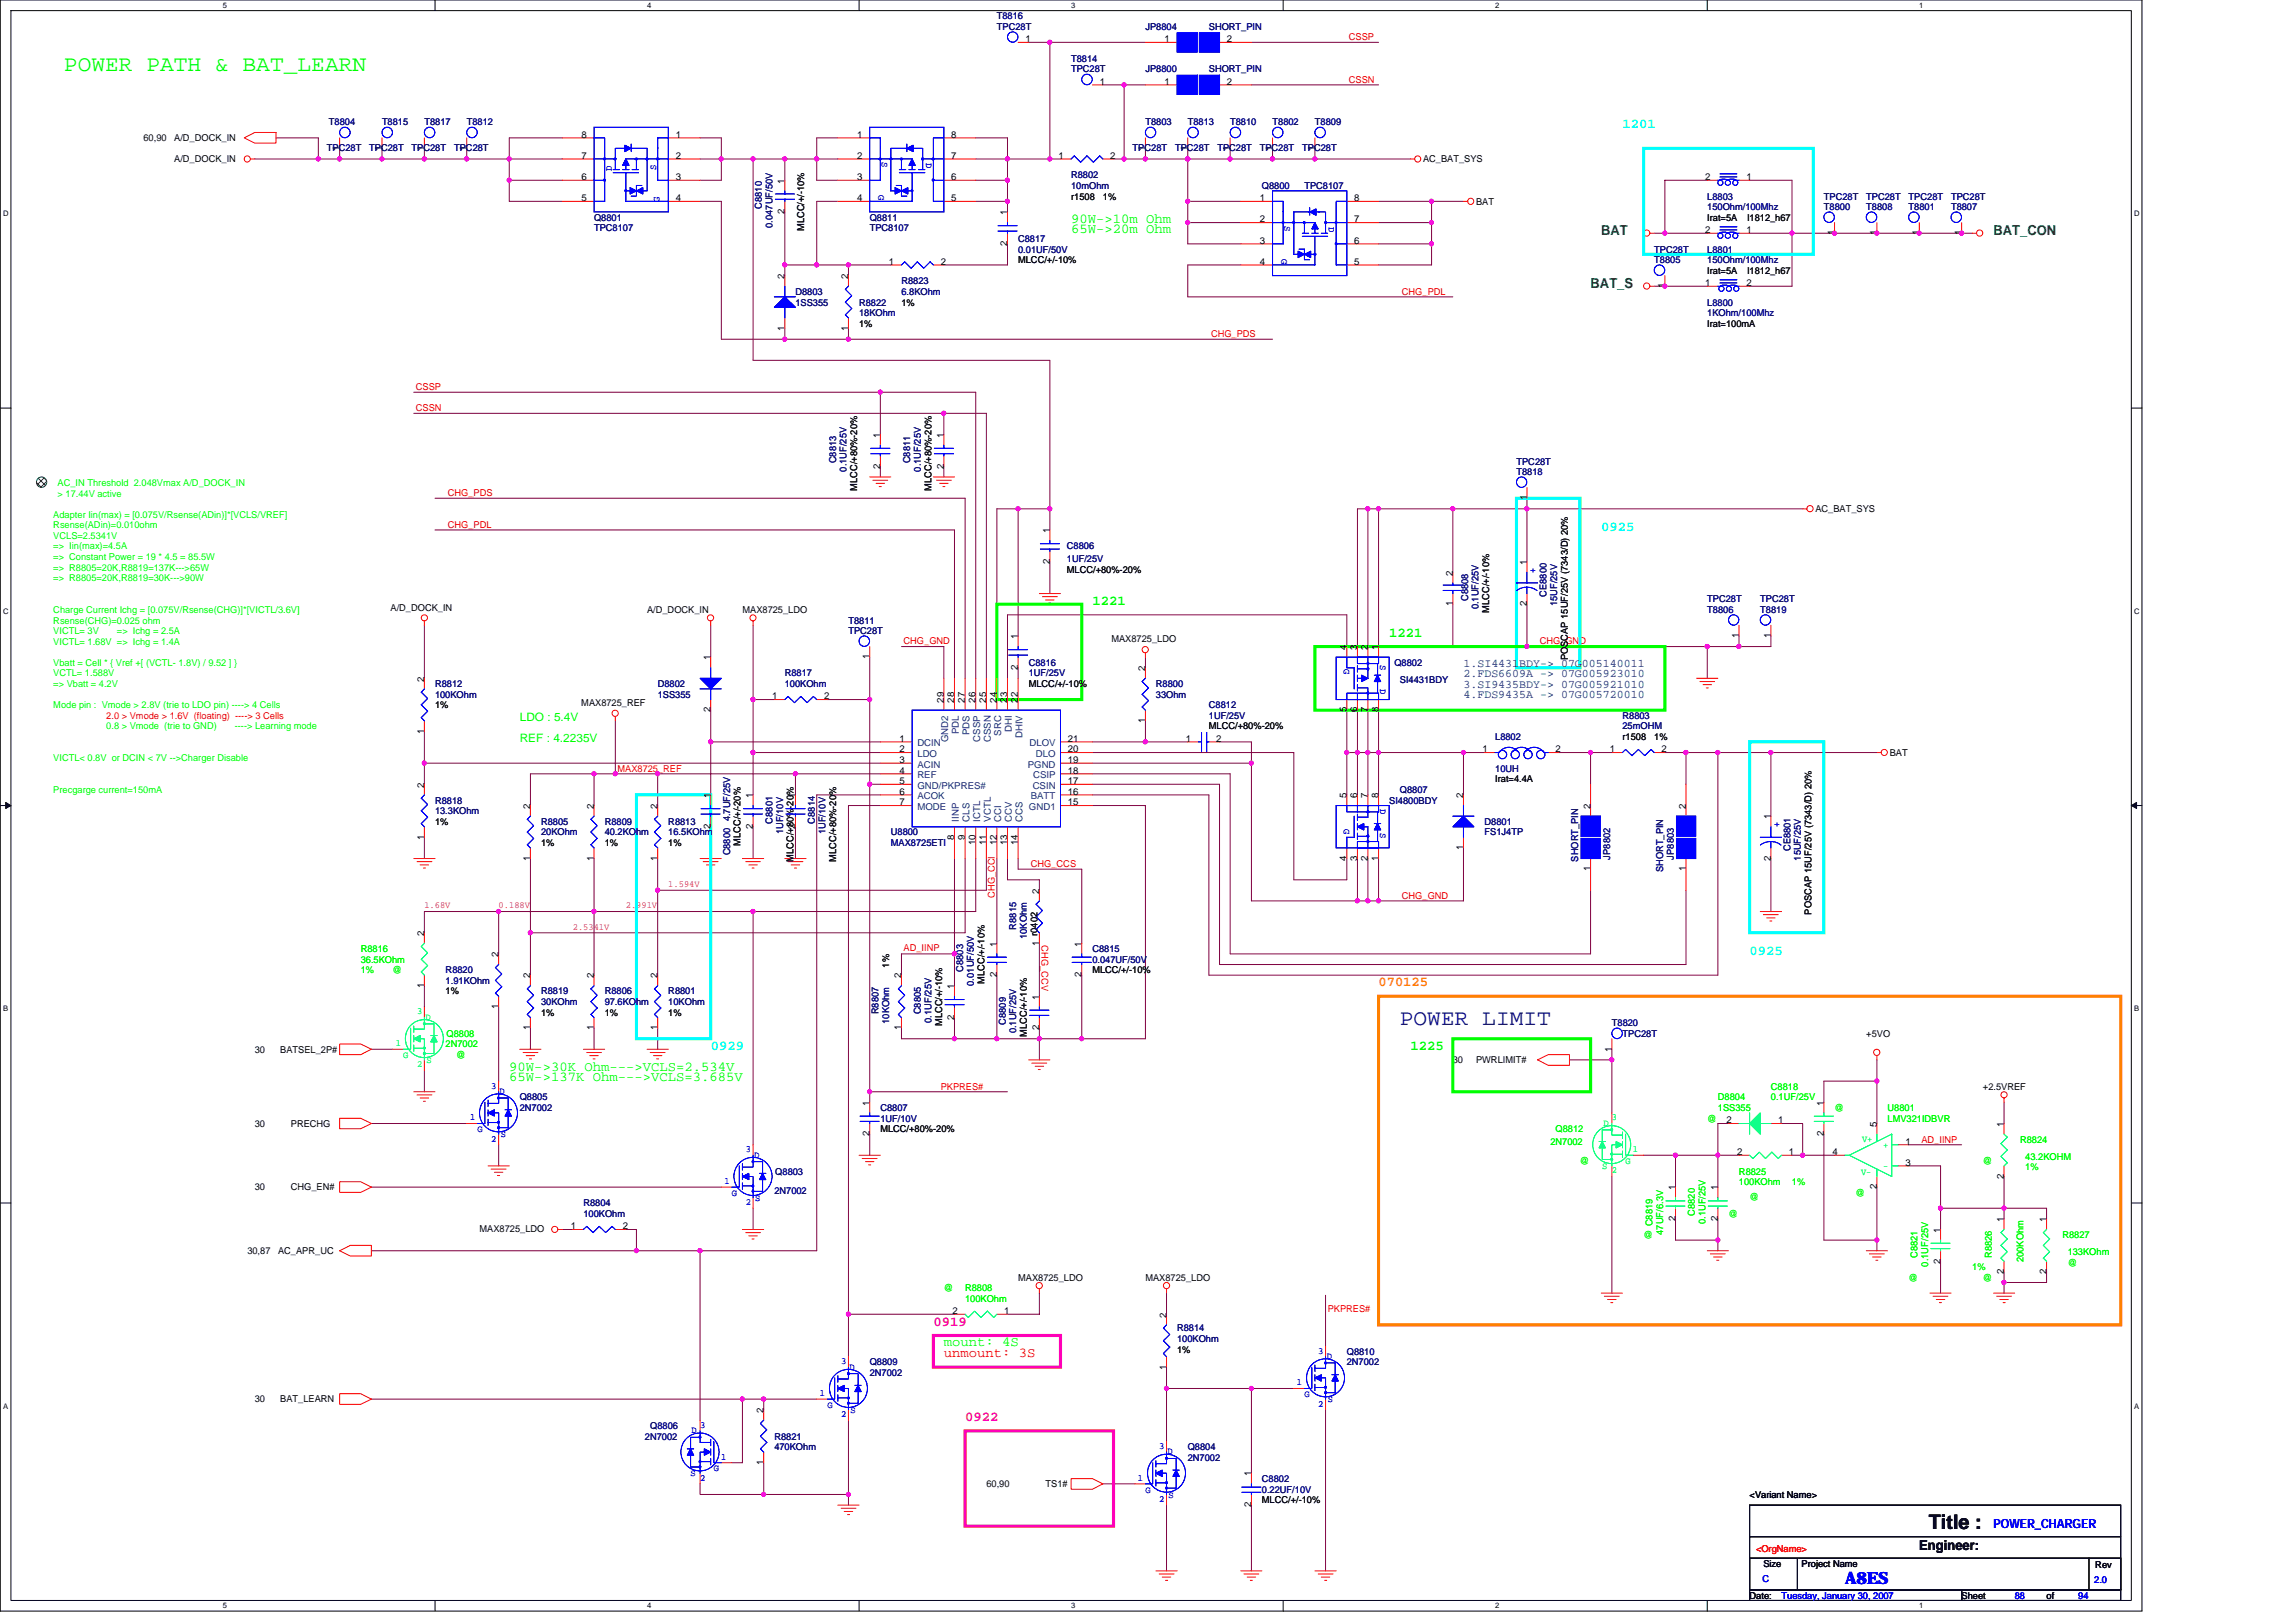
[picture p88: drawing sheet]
<svg xmlns="http://www.w3.org/2000/svg" width="297mm" height="210mm" viewBox="0 0 297 210" stroke-linecap="round" stroke-linejoin="round" font-family="sans-serif">
<defs><g id="words">
<text font-size="2.9" fill="#0f0" x="8.3" y="9.2">POWER PATH &amp; BAT_LEARN</text>
<text font-size="2.9" fill="#000080" x="181.1" y="132.6">POWER LIMIT</text>
<text font-size="2.6" x="249.5" y="197.9">Title :</text>
<text font-size="2.2" fill="#00f" x="238.7" y="205">A8ES</text>
<g font-size="1.8" fill="#0ff">
<text x="209.9" y="16.6">1201</text>
<text x="207.2" y="68.7">0925</text>
<text x="226.4" y="123.5">0925</text>
<text x="91.9" y="135.9">0929</text>
</g>
<g font-size="1.8" fill="#0f0">
<text x="138.6" y="28.8">90W-&gt;10m Ohm</text>
<text x="138.6" y="30.2">65W-&gt;20m Ohm</text>
<text x="141.3" y="78.3">1221</text>
<text x="179.7" y="82.4">1221</text>
<text x="182.5" y="135.9">1225</text>
<text x="65.9" y="139.9">65W-&gt;137K Ohm---&gt;VCLS=3.685V</text>
<text x="65.9" y="138.6">90W-&gt;30K Ohm---&gt;VCLS=2.534V</text>
<text x="122.1" y="174.2">mount: 4S</text>
</g>
<g font-size="1.8" fill="#008000">
<text x="207.2" y="30.5">BAT</text>
<text x="257.9" y="30.5">BAT_CON</text>
<text x="205.8" y="37.3">BAT_S</text>
</g>
<text font-size="1.8" fill="#ff8000" x="178.3" y="127.7">070125</text>
<g font-size="1.8" fill="#ff0080">
<text x="120.8" y="171.5">0919</text>
<text x="124.9" y="183.9">0922</text>
</g>
<text font-size="1.8" fill="#f00" x="122.1" y="175.6">unmount: 3S</text>
<text font-size="1.8" x="248.3" y="200.5">Engineer:</text>
<text font-size="1.6" fill="#00f" x="257.9" y="197.7">POWER_CHARGER</text>
<g font-size="1.5" fill="#004080">
<text x="189.3" y="86.3">1.SI4431BDY-&gt; 07G005140011</text>
<text x="189.3" y="87.6">2.FDS6609A -&gt; 07G005923010</text>
<text x="189.3" y="89">3.SI9435BDY-&gt; 07G005921010</text>
<text x="189.3" y="90.4">4.FDS9435A -&gt; 07G005720010</text>
</g>
<g font-size="1.5" fill="#0f0">
<text x="67.2" y="93.3">LDO : 5.4V</text>
<text x="67.2" y="96">REF : 4.2235V</text>
</g>
<g font-size="1.2" fill="#000080">
<text x="129" y="2.5">T8816</text>
<text x="129" y="3.9">TPC28T</text>
<text x="148.2" y="3.9">JP8804</text>
<text x="156.4" y="3.9">SHORT_PIN</text>
<text x="138.6" y="8">T8814</text>
<text x="138.6" y="9.4">TPC28T</text>
<text x="148.2" y="9.4">JP8800</text>
<text x="156.4" y="9.4">SHORT_PIN</text>
<text x="42.6" y="16.2">T8804</text>
<text x="49.4" y="16.2">T8815</text>
<text x="54.9" y="16.2">T8817</text>
<text x="60.4" y="16.2">T8812</text>
<text x="148.2" y="16.2">T8803</text>
<text x="153.7" y="16.2">T8813</text>
<text x="159.1" y="16.2">T8810</text>
<text x="164.6" y="16.2">T8802</text>
<text x="170.1" y="16.2">T8809</text>
<text x="42.3" y="19.5">TPC28T</text>
<text x="47.8" y="19.5">TPC28T</text>
<text x="53.3" y="19.5">TPC28T</text>
<text x="58.8" y="19.5">TPC28T</text>
<text x="138.6" y="23.1">R8802</text>
<text x="146.5" y="19.5">TPC28T</text>
<text x="152" y="19.5">TPC28T</text>
<text x="157.5" y="19.5">TPC28T</text>
<text x="163" y="19.5">TPC28T</text>
<text x="168.5" y="19.5">TPC28T</text>
<text x="76.9" y="28.6">Q8801</text>
<text x="76.9" y="29.9">TPC8107</text>
<text x="98.6" y="27" transform="rotate(-90 98.6 27)">C8810</text>
<text x="99.9" y="29.5" transform="rotate(-90 99.9 29.5)">0.047UF/50V</text>
<text x="112.5" y="28.6">Q8811</text>
<text x="112.5" y="29.9">TPC8107</text>
<text x="138.6" y="24.4">10mOhm</text>
<text x="163.3" y="24.4">Q8800</text>
<text x="168.8" y="24.4">TPC8107</text>
<text x="220.9" y="25.8">L8803</text>
<text x="220.9" y="27.2">150Ohm/100Mhz</text>
<text x="236" y="27.2">T8800</text>
<text x="236" y="25.8">TPC28T</text>
<text x="241.4" y="27.2">T8808</text>
<text x="241.4" y="25.8">TPC28T</text>
<text x="246.9" y="27.2">T8801</text>
<text x="246.9" y="25.8">TPC28T</text>
<text x="252.4" y="27.2">T8807</text>
<text x="252.4" y="25.8">TPC28T</text>
<text x="131.7" y="31.3">C8817</text>
<text x="131.7" y="32.7">0.01UF/50V</text>
<text x="214" y="34">T8805</text>
<text x="214" y="32.7">TPC28T</text>
<text x="220.9" y="32.7">L8801</text>
<text x="220.9" y="34">150Ohm/100Mhz</text>
<text x="102.9" y="38.2">D8803</text>
<text x="102.9" y="39.5">1SS355</text>
<text x="111.1" y="39.5">R8822</text>
<text x="111.1" y="40.9">18KOhm</text>
<text x="116.6" y="36.8">R8823</text>
<text x="116.6" y="38.2">6.8KOhm</text>
<text x="220.9" y="39.5">L8800</text>
<text x="220.9" y="40.9">1KOhm/100Mhz</text>
<text x="108.2" y="59.9" transform="rotate(-90 108.2 59.9)">C8813</text>
<text x="117.8" y="59.9" transform="rotate(-90 117.8 59.9)">C8811</text>
<text x="109.5" y="61" transform="rotate(-90 109.5 61)">0.1UF/25V</text>
<text x="119.1" y="61" transform="rotate(-90 119.1 61)">0.1UF/25V</text>
<text x="196.2" y="61.5">T8818</text>
<text x="196.2" y="60.1">TPC28T</text>
<text x="138" y="71.1">C8806</text>
<text x="138" y="72.7">1UF/25V</text>
<text x="189.9" y="77.8" transform="rotate(-90 189.9 77.8)">C8808</text>
<text x="200.1" y="77.2" transform="rotate(-90 200.1 77.2)">CE8800</text>
<text x="220.9" y="77.9">TPC28T</text>
<text x="227.7" y="77.9">TPC28T</text>
<text x="109.8" y="80.7">T8811</text>
<text x="109.8" y="82">TPC28T</text>
<text x="191.3" y="78.9" transform="rotate(-90 191.3 78.9)">0.1UF/25V</text>
<text x="201.4" y="78.5" transform="rotate(-90 201.4 78.5)">15UF/25V</text>
<text x="220.9" y="79.3">T8806</text>
<text x="227.7" y="79.3">T8819</text>
<text x="56.3" y="88.9">R8812</text>
<text x="85.1" y="88.9">D8802</text>
<text x="101.5" y="87.5">R8817</text>
<text x="101.5" y="88.9">100KOhm</text>
<text x="133.1" y="86.2">C8816</text>
<text x="133.1" y="87.5">1UF/25V</text>
<text x="149.5" y="88.9">R8800</text>
<text x="180.4" y="86.2">Q8802</text>
<text x="181.1" y="88.3">SI4431BDY</text>
<text x="56.3" y="90.3">100KOhm</text>
<text x="85.1" y="90.3">1SS355</text>
<text x="149.5" y="90.3">33Ohm</text>
<text x="156.4" y="91.7">C8812</text>
<text x="156.4" y="93">1UF/25V</text>
<text x="193.4" y="95.8">L8802</text>
<text x="209.9" y="93">R8803</text>
<text x="209.9" y="94.4">25mOHM</text>
<text x="193.4" y="99.9">10UH</text>
<text x="56.3" y="104">R8818</text>
<text x="56.3" y="105.4">13.3KOhm</text>
<text x="70" y="106.7">R8805</text>
<text x="78.2" y="106.7">R8809</text>
<text x="86.5" y="106.7">R8813</text>
<text x="99.9" y="106.6" transform="rotate(-90 99.9 106.6)">C8801</text>
<text x="101.3" y="108" transform="rotate(-90 101.3 108)">1UF/10V</text>
<text x="105.4" y="106.6" transform="rotate(-90 105.4 106.6)">C8814</text>
<text x="106.8" y="108" transform="rotate(-90 106.8 108)">1UF/10V</text>
<text x="179.7" y="104">SI4800BDY</text>
<text x="181.1" y="102.6">Q8807</text>
<text x="192.1" y="106.7">D8801</text>
<text x="70" y="108.1">20KOhm</text>
<text x="78.2" y="108.1">40.2KOhm</text>
<text x="86.5" y="108.1">16.5KOhm</text>
<text x="94.5" y="110.7" transform="rotate(-90 94.5 110.7)">C8800 4.7UF/25V</text>
<text x="115.2" y="108.1">U8800</text>
<text x="115.2" y="109.5">MAX8725ETI</text>
<text x="192.1" y="108.1">FS1J4TP</text>
<text x="204.2" y="111.5" transform="rotate(-90 204.2 111.5)">SHORT_PIN</text>
<text x="208.3" y="111.2" transform="rotate(-90 208.3 111.2)">JP8802</text>
<text x="215.2" y="112.9" transform="rotate(-90 215.2 112.9)">SHORT_PIN</text>
<text x="216.5" y="111.2" transform="rotate(-90 216.5 111.2)">JP8803</text>
<text x="231.6" y="110.2" transform="rotate(-90 231.6 110.2)">CE8801</text>
<text x="233" y="111.4" transform="rotate(-90 233 111.4)">15UF/25V</text>
<text x="57.7" y="125.9">R8820</text>
<text x="124.6" y="125.8" transform="rotate(-90 124.6 125.8)">C8803</text>
<text x="131.5" y="120.3" transform="rotate(-90 131.5 120.3)">R8815</text>
<text x="132.9" y="121.5" transform="rotate(-90 132.9 121.5)">10KOhm</text>
<text x="141.3" y="123.2">C8815</text>
<text x="141.3" y="124.6">0.047UF/50V</text>
<text x="57.7" y="127.3">1.91KOhm</text>
<text x="70" y="128.7">R8819</text>
<text x="70" y="130">30KOhm</text>
<text x="78.2" y="128.7">R8806</text>
<text x="78.2" y="130">97.6KOhm</text>
<text x="86.5" y="128.7">R8801</text>
<text x="86.5" y="130">10KOhm</text>
<text x="113.7" y="131.3" transform="rotate(-90 113.7 131.3)">R8807</text>
<text x="119.1" y="131.3" transform="rotate(-90 119.1 131.3)">C8805</text>
<text x="126" y="127.6" transform="rotate(-90 126 127.6)">0.01UF/50V</text>
<text x="115" y="132.5" transform="rotate(-90 115 132.5)">10KOhm</text>
<text x="120.5" y="132.4" transform="rotate(-90 120.5 132.4)">0.1UF/25V</text>
<text x="130.1" y="132.6" transform="rotate(-90 130.1 132.6)">C8809</text>
<text x="131.5" y="133.7" transform="rotate(-90 131.5 133.7)">0.1UF/25V</text>
<text x="208.5" y="132.8">T8820</text>
<text x="209.9" y="134.2">TPC28T</text>
<text x="67.2" y="142.4">Q8805</text>
<text x="67.2" y="143.8">2N7002</text>
<text x="113.9" y="143.8">C8807</text>
<text x="113.9" y="145.1">1UF/10V</text>
<text x="100.2" y="154.5">2N7002</text>
<text x="100.3" y="152">Q8803</text>
<text x="75.5" y="156.1">R8804</text>
<text x="75.5" y="157.5">100KOhm</text>
<text x="152.3" y="172.3">R8814</text>
<text x="152.3" y="173.7">100KOhm</text>
<text x="112.5" y="176.7">Q8809</text>
<text x="112.5" y="178.1">2N7002</text>
<text x="174.2" y="175.3">Q8810</text>
<text x="174.2" y="176.7">2N7002</text>
<text x="84.1" y="184.9">Q8806</text>
<text x="83.4" y="186.3">2N7002</text>
<text x="100.2" y="186.3">R8821</text>
<text x="100.2" y="187.7">470KOhm</text>
<text x="153.7" y="187.7">Q8804</text>
<text x="153.7" y="189">2N7002</text>
<text x="163.3" y="191.8">C8802</text>
<text x="163.3" y="193.1">0.22UF/10V</text>
</g>
<g font-size="1.2">
<text x="132.7" y="5.5">1</text>
<text x="150.7" y="5.5">1</text>
<text x="158.7" y="5.5">2</text>
<text x="142.3" y="11">1</text>
<text x="150.7" y="11">1</text>
<text x="158.7" y="11">2</text>
<text x="75.2" y="17.8">8</text>
<text x="87.4" y="17.8">1</text>
<text x="110.9" y="17.8">1</text>
<text x="123.1" y="17.8">8</text>
<text x="18.6" y="18.3">60,90</text>
<text x="22.5" y="18.3">A/D_DOCK_IN</text>
<text x="22.5" y="21">A/D_DOCK_IN</text>
<text x="43.9" y="19.5" transform="rotate(-90 43.9 19.5)">1</text>
<text x="49.4" y="19.5" transform="rotate(-90 49.4 19.5)">1</text>
<text x="54.9" y="19.5" transform="rotate(-90 54.9 19.5)">1</text>
<text x="60.4" y="19.5" transform="rotate(-90 60.4 19.5)">1</text>
<text x="75.2" y="23.3">6</text>
<text x="75.2" y="20.6">7</text>
<text x="87.4" y="20.6">2</text>
<text x="87.4" y="23.3">3</text>
<text x="101.5" y="23.7" transform="rotate(-90 101.5 23.7)">1</text>
<text x="110.9" y="20.6">2</text>
<text x="110.9" y="23.3">3</text>
<text x="123.1" y="23.3">6</text>
<text x="123.1" y="20.6">7</text>
<text x="136.9" y="20.6">1</text>
<text x="143.6" y="20.6">2</text>
<text x="148.2" y="19.5" transform="rotate(-90 148.2 19.5)">1</text>
<text x="153.6" y="19.5" transform="rotate(-90 153.6 19.5)">1</text>
<text x="159.1" y="19.5" transform="rotate(-90 159.1 19.5)">1</text>
<text x="164.6" y="19.5" transform="rotate(-90 164.6 19.5)">1</text>
<text x="170.1" y="19.5" transform="rotate(-90 170.1 19.5)">1</text>
<text x="184.1" y="21">AC_BAT_SYS</text>
<text x="220.6" y="23.3">2</text>
<text x="225.9" y="23.3">1</text>
<text x="75.2" y="26">5</text>
<text x="87.4" y="26">4</text>
<text x="101.5" y="27.7" transform="rotate(-90 101.5 27.7)">2</text>
<text x="104.1" y="29.9" transform="rotate(-90 104.1 29.9)">MLCC/+/-10%</text>
<text x="110.9" y="26">4</text>
<text x="123.1" y="26">5</text>
<text x="130.3" y="27.9" transform="rotate(-90 130.3 27.9)">1</text>
<text x="138.6" y="25.8">r1508</text>
<text x="142.7" y="25.8">1%</text>
<text x="163" y="26">1</text>
<text x="163" y="28.8">2</text>
<text x="175.2" y="28.8">7</text>
<text x="175.2" y="26">8</text>
<text x="191" y="26.5">BAT</text>
<text x="220.9" y="28.6">Irat=5A</text>
<text x="226.1" y="28.6">l1812_h67</text>
<text x="115" y="34.3">1</text>
<text x="121.7" y="34.3">2</text>
<text x="130.3" y="31.8" transform="rotate(-90 130.3 31.8)">2</text>
<text x="131.7" y="34">MLCC/+/-10%</text>
<text x="163" y="31.5">3</text>
<text x="163" y="34.3">4</text>
<text x="175.2" y="34.3">5</text>
<text x="175.2" y="31.5">6</text>
<text x="220.6" y="30.2">2</text>
<text x="220.9" y="35.4">Irat=5A</text>
<text x="225.9" y="30.2">1</text>
<text x="226.1" y="35.4">l1812_h67</text>
<text x="237.3" y="30.5" transform="rotate(-90 237.3 30.5)">1</text>
<text x="242.8" y="30.5" transform="rotate(-90 242.8 30.5)">1</text>
<text x="248.3" y="30.5" transform="rotate(-90 248.3 30.5)">1</text>
<text x="253.8" y="30.5" transform="rotate(-90 253.8 30.5)">1</text>
<text x="101.5" y="36.1" transform="rotate(-90 101.5 36.1)">2</text>
<text x="109.7" y="36.1" transform="rotate(-90 109.7 36.1)">2</text>
<text x="116.6" y="39.5">1%</text>
<text x="215.4" y="37.3" transform="rotate(-90 215.4 37.3)">1</text>
<text x="220.6" y="37">1</text>
<text x="225.9" y="37">2</text>
<text x="101.5" y="42.8" transform="rotate(-90 101.5 42.8)">1</text>
<text x="109.7" y="42.8" transform="rotate(-90 109.7 42.8)">1</text>
<text x="111.1" y="42.3">1%</text>
<text x="220.9" y="42.3">Irat=100mA</text>
<text x="113.9" y="56.7" transform="rotate(-90 113.9 56.7)">1</text>
<text x="122.1" y="56.7" transform="rotate(-90 122.1 56.7)">1</text>
<text x="110.9" y="63.5" transform="rotate(-90 110.9 63.5)">MLCC/+80%-20%</text>
<text x="113.9" y="60.6" transform="rotate(-90 113.9 60.6)">2</text>
<text x="120.5" y="63.5" transform="rotate(-90 120.5 63.5)">MLCC/+80%-20%</text>
<text x="122.1" y="60.6" transform="rotate(-90 122.1 60.6)">2</text>
<text x="197.5" y="64.7" transform="rotate(-90 197.5 64.7)">1</text>
<text x="135.8" y="69" transform="rotate(-90 135.8 69)">1</text>
<text x="234.9" y="66.3">AC_BAT_SYS</text>
<text x="135.8" y="73" transform="rotate(-90 135.8 73)">2</text>
<text x="138" y="74.1">MLCC/+80%-20%</text>
<text x="187.9" y="74.5" transform="rotate(-90 187.9 74.5)">2</text>
<text x="197.5" y="73.1" transform="rotate(-90 197.5 73.1)">1</text>
<text x="50.5" y="79">A/D_DOCK_IN</text>
<text x="83.7" y="79.3">A/D_DOCK_IN</text>
<text x="96.1" y="79.3">MAX8725_LDO</text>
<text x="131.7" y="82.7" transform="rotate(-90 131.7 82.7)">1</text>
<text x="143.8" y="83.1">MAX8725_LDO</text>
<text x="187.9" y="78.5" transform="rotate(-90 187.9 78.5)">1</text>
<text x="192.7" y="79.3" transform="rotate(-90 192.7 79.3)">MLCC/+/-10%</text>
<text x="197.5" y="78.5" transform="rotate(-90 197.5 78.5)">2</text>
<text x="225" y="82.6" transform="rotate(-90 225 82.6)">1</text>
<text x="229.1" y="82.6" transform="rotate(-90 229.1 82.6)">1</text>
<text x="54.9" y="88.2" transform="rotate(-90 54.9 88.2)">2</text>
<text x="91.9" y="85.5" transform="rotate(-90 91.9 85.5)">1</text>
<text x="112.5" y="85.3" transform="rotate(-90 112.5 85.3)">1</text>
<text x="131.7" y="86.7" transform="rotate(-90 131.7 86.7)">2</text>
<text x="133.1" y="88.9">MLCC/+/-10%</text>
<text x="148.2" y="86.8" transform="rotate(-90 148.2 86.8)">2</text>
<text x="174.2" y="84.1" transform="rotate(-90 174.2 84.1)">4</text>
<text x="175.6" y="84.1" transform="rotate(-90 175.6 84.1)">3</text>
<text x="176.9" y="84.1" transform="rotate(-90 176.9 84.1)">2</text>
<text x="178.3" y="84.1" transform="rotate(-90 178.3 84.1)">1</text>
<text x="202.8" y="85.4" transform="rotate(-90 202.8 85.4)">POSCAP 15UF/25V (7343/D) 20%</text>
<text x="54.9" y="94.9" transform="rotate(-90 54.9 94.9)">1</text>
<text x="56.3" y="91.7">1%</text>
<text x="75.2" y="91.4">MAX8725_REF</text>
<text x="91.9" y="92.2" transform="rotate(-90 91.9 92.2)">2</text>
<text x="99.9" y="90.5">1</text>
<text x="106.6" y="90.5">2</text>
<text x="116.4" y="96">1</text>
<text x="122.1" y="91" transform="rotate(-90 122.1 91)">29</text>
<text x="123.5" y="91" transform="rotate(-90 123.5 91)">28</text>
<text x="124.8" y="91" transform="rotate(-90 124.8 91)">27</text>
<text x="126.2" y="91" transform="rotate(-90 126.2 91)">26</text>
<text x="127.6" y="91" transform="rotate(-90 127.6 91)">25</text>
<text x="128.9" y="91" transform="rotate(-90 128.9 91)">24</text>
<text x="130.3" y="91" transform="rotate(-90 130.3 91)">23</text>
<text x="131.7" y="91" transform="rotate(-90 131.7 91)">22</text>
<text x="138.2" y="96">21</text>
<text x="148.2" y="93.6" transform="rotate(-90 148.2 93.6)">1</text>
<text x="153.4" y="96">1</text>
<text x="156.4" y="94.4">MLCC/+80%-20%</text>
<text x="157.3" y="96">2</text>
<text x="174.2" y="92.2" transform="rotate(-90 174.2 92.2)">5</text>
<text x="175.6" y="92.2" transform="rotate(-90 175.6 92.2)">6</text>
<text x="176.9" y="92.2" transform="rotate(-90 176.9 92.2)">7</text>
<text x="178.3" y="92.2" transform="rotate(-90 178.3 92.2)">8</text>
<text x="209.9" y="95.8">r1508</text>
<text x="214" y="95.8">1%</text>
<text x="54.9" y="101.9" transform="rotate(-90 54.9 101.9)">2</text>
<text x="116.4" y="97.4">2</text>
<text x="116.4" y="98.7">3</text>
<text x="116.4" y="100.1">4</text>
<text x="116.4" y="101.5">5</text>
<text x="138.2" y="101.5">17</text>
<text x="138.2" y="100.1">18</text>
<text x="138.2" y="97.4">20</text>
<text x="138.2" y="98.7">19</text>
<text x="191.8" y="97.4">1</text>
<text x="193.4" y="101.3">Irat=4.4A</text>
<text x="201.2" y="97.4">2</text>
<text x="208.3" y="97.4">1</text>
<text x="215" y="97.4">2</text>
<text x="244.5" y="97.8">BAT</text>
<text x="56.3" y="106.7">1%</text>
<text x="68.6" y="104.7" transform="rotate(-90 68.6 104.7)">2</text>
<text x="76.8" y="104.7" transform="rotate(-90 76.8 104.7)">2</text>
<text x="85.1" y="104.7" transform="rotate(-90 85.1 104.7)">2</text>
<text x="91.9" y="107.3" transform="rotate(-90 91.9 107.3)">2</text>
<text x="91.9" y="103.3" transform="rotate(-90 91.9 103.3)">1</text>
<text x="97.4" y="107.3" transform="rotate(-90 97.4 107.3)">2</text>
<text x="97.4" y="103.3" transform="rotate(-90 97.4 103.3)">1</text>
<text x="102.9" y="107.3" transform="rotate(-90 102.9 107.3)">2</text>
<text x="102.9" y="103.3" transform="rotate(-90 102.9 103.3)">1</text>
<text x="116.4" y="102.8">6</text>
<text x="116.4" y="104.2">7</text>
<text x="138.2" y="104.2">15</text>
<text x="138.2" y="102.8">16</text>
<text x="174.2" y="103.3" transform="rotate(-90 174.2 103.3)">5</text>
<text x="175.6" y="103.3" transform="rotate(-90 175.6 103.3)">6</text>
<text x="176.9" y="103.3" transform="rotate(-90 176.9 103.3)">7</text>
<text x="178.3" y="103.3" transform="rotate(-90 178.3 103.3)">8</text>
<text x="189.3" y="103.3" transform="rotate(-90 189.3 103.3)">2</text>
<text x="205.8" y="104.7" transform="rotate(-90 205.8 104.7)">2</text>
<text x="218.1" y="104.7" transform="rotate(-90 218.1 104.7)">2</text>
<text x="229.1" y="106" transform="rotate(-90 229.1 106)">1</text>
<text x="54.9" y="108.6" transform="rotate(-90 54.9 108.6)">1</text>
<text x="68.6" y="111.4" transform="rotate(-90 68.6 111.4)">1</text>
<text x="70" y="109.5">1%</text>
<text x="76.8" y="111.4" transform="rotate(-90 76.8 111.4)">1</text>
<text x="78.2" y="109.5">1%</text>
<text x="85.1" y="111.4" transform="rotate(-90 85.1 111.4)">1</text>
<text x="86.5" y="109.5">1%</text>
<text x="95.8" y="109.5" transform="rotate(-90 95.8 109.5)">MLCC/+/-20%</text>
<text x="102.7" y="111.5" transform="rotate(-90 102.7 111.5)">MLCC/+80%-20%</text>
<text x="108.2" y="111.5" transform="rotate(-90 108.2 111.5)">MLCC/+80%-20%</text>
<text x="123.5" y="108.6" transform="rotate(-90 123.5 108.6)">8</text>
<text x="124.8" y="108.6" transform="rotate(-90 124.8 108.6)">9</text>
<text x="126.2" y="109.3" transform="rotate(-90 126.2 109.3)">10</text>
<text x="127.6" y="109.3" transform="rotate(-90 127.6 109.3)">11</text>
<text x="128.9" y="109.3" transform="rotate(-90 128.9 109.3)">12</text>
<text x="130.3" y="109.3" transform="rotate(-90 130.3 109.3)">13</text>
<text x="131.7" y="109.3" transform="rotate(-90 131.7 109.3)">14</text>
<text x="174.2" y="111.4" transform="rotate(-90 174.2 111.4)">4</text>
<text x="175.6" y="111.4" transform="rotate(-90 175.6 111.4)">3</text>
<text x="176.9" y="111.4" transform="rotate(-90 176.9 111.4)">2</text>
<text x="178.3" y="111.4" transform="rotate(-90 178.3 111.4)">1</text>
<text x="189.3" y="110" transform="rotate(-90 189.3 110)">1</text>
<text x="205.8" y="112.8" transform="rotate(-90 205.8 112.8)">1</text>
<text x="218.1" y="112.8" transform="rotate(-90 218.1 112.8)">1</text>
<text x="229.1" y="111.4" transform="rotate(-90 229.1 111.4)">2</text>
<text x="134.4" y="115.6" transform="rotate(-90 134.4 115.6)">2</text>
<text x="234.4" y="118.4" transform="rotate(-90 234.4 118.4)">POSCAP 15UF/25V (7343/D) 20%</text>
<text x="54.9" y="121.1" transform="rotate(-90 54.9 121.1)">2</text>
<text x="64.5" y="123.9" transform="rotate(-90 64.5 123.9)">2</text>
<text x="115" y="125.2" transform="rotate(-90 115 125.2)">1%</text>
<text x="128.9" y="122.5" transform="rotate(-90 128.9 122.5)">1</text>
<text x="134.4" y="122.4" transform="rotate(-90 134.4 122.4)">1 r0402</text>
<text x="139.9" y="122.5" transform="rotate(-90 139.9 122.5)">1</text>
<text x="141.3" y="125.9">MLCC/+/-10%</text>
<text x="54.9" y="127.8" transform="rotate(-90 54.9 127.8)">1</text>
<text x="57.7" y="128.7">1%</text>
<text x="64.5" y="130.6" transform="rotate(-90 64.5 130.6)">1</text>
<text x="68.6" y="126.6" transform="rotate(-90 68.6 126.6)">2</text>
<text x="70" y="131.4">1%</text>
<text x="76.8" y="126.6" transform="rotate(-90 76.8 126.6)">2</text>
<text x="78.2" y="131.4">1%</text>
<text x="85.1" y="126.6" transform="rotate(-90 85.1 126.6)">2</text>
<text x="86.5" y="131.4">1%</text>
<text x="116.6" y="126.6" transform="rotate(-90 116.6 126.6)">2</text>
<text x="123.5" y="132" transform="rotate(-90 123.5 132)">2</text>
<text x="123.5" y="128" transform="rotate(-90 123.5 128)">1</text>
<text x="127.4" y="127.3" transform="rotate(-90 127.4 127.3)">MLCC/+/-10%</text>
<text x="128.9" y="126.5" transform="rotate(-90 128.9 126.5)">2</text>
<text x="134.4" y="129.3" transform="rotate(-90 134.4 129.3)">1</text>
<text x="139.9" y="126.5" transform="rotate(-90 139.9 126.5)">2</text>
<text x="33" y="136.2">30</text>
<text x="36.3" y="136.2">BATSEL_2P#</text>
<text x="68.6" y="133.3" transform="rotate(-90 68.6 133.3)">1</text>
<text x="76.8" y="133.3" transform="rotate(-90 76.8 133.3)">1</text>
<text x="85.1" y="133.3" transform="rotate(-90 85.1 133.3)">1</text>
<text x="116.6" y="133.3" transform="rotate(-90 116.6 133.3)">1</text>
<text x="121.9" y="132.8" transform="rotate(-90 121.9 132.8)">MLCC/+/-10%</text>
<text x="132.9" y="134.2" transform="rotate(-90 132.9 134.2)">MLCC/+/-10%</text>
<text x="134.4" y="133.3" transform="rotate(-90 134.4 133.3)">2</text>
<text x="188" y="137.6">30</text>
<text x="191" y="137.6">PWRLIMIT#</text>
<text x="208.5" y="136.1" transform="rotate(-90 208.5 136.1)">1</text>
<text x="241.4" y="134.2">+5VO</text>
<text x="112.5" y="143.1" transform="rotate(-90 112.5 143.1)">1</text>
<text x="235.9" y="143.1" transform="rotate(-90 235.9 143.1)">1</text>
<text x="256.5" y="141">+2.5VREF</text>
<text x="33" y="145.8">30</text>
<text x="37.6" y="145.8">PRECHG</text>
<text x="112.5" y="147" transform="rotate(-90 112.5 147)">2</text>
<text x="113.9" y="146.5">MLCC/+80%-20%</text>
<text x="223.3" y="145.4">2</text>
<text x="224.7" y="149.5">2</text>
<text x="230.1" y="145.4">1</text>
<text x="231.4" y="149.5">1</text>
<text x="235.9" y="147" transform="rotate(-90 235.9 147)">2</text>
<text x="237.1" y="149.5">4</text>
<text x="242.8" y="145.8" transform="rotate(-90 242.8 145.8)">5</text>
<text x="246.5" y="148.1">1</text>
<text x="259.2" y="145.8" transform="rotate(-90 259.2 145.8)">1</text>
<text x="33" y="154.1">30</text>
<text x="37.6" y="154.1">CHG_EN#</text>
<text x="216.7" y="154.1" transform="rotate(-90 216.7 154.1)">1</text>
<text x="222.2" y="154.1" transform="rotate(-90 222.2 154.1)">1</text>
<text x="242.8" y="153.9" transform="rotate(-90 242.8 153.9)">2</text>
<text x="246.5" y="150.9">3</text>
<text x="259.2" y="152.5" transform="rotate(-90 259.2 152.5)">2</text>
<text x="62" y="159.4">MAX8725_LDO</text>
<text x="73.8" y="159.1">1</text>
<text x="80.6" y="159.1">2</text>
<text x="216.7" y="158" transform="rotate(-90 216.7 158)">2</text>
<text x="222.2" y="158" transform="rotate(-90 222.2 158)">2</text>
<text x="251" y="159.5" transform="rotate(-90 251 159.5)">1</text>
<text x="259.2" y="158.2" transform="rotate(-90 259.2 158.2)">1</text>
<text x="264.7" y="158.2" transform="rotate(-90 264.7 158.2)">1</text>
<text x="32" y="162.3">30,87</text>
<text x="36" y="162.3">AC_APR_UC</text>
<text x="131.7" y="165.7">MAX8725_LDO</text>
<text x="148.2" y="165.7">MAX8725_LDO</text>
<text x="251" y="163.5" transform="rotate(-90 251 163.5)">2</text>
<text x="259.2" y="164.9" transform="rotate(-90 259.2 164.9)">2</text>
<text x="264.7" y="164.9" transform="rotate(-90 264.7 164.9)">2</text>
<text x="123.2" y="170.1">2</text>
<text x="129.9" y="170.1">1</text>
<text x="150.9" y="170.5" transform="rotate(-90 150.9 170.5)">2</text>
<text x="150.9" y="177.2" transform="rotate(-90 150.9 177.2)">1</text>
<text x="152.3" y="175">1%</text>
<text x="33" y="181.5">30</text>
<text x="36.3" y="181.5">BAT_LEARN</text>
<text x="98.8" y="182.8" transform="rotate(-90 98.8 182.8)">2</text>
<text x="98.8" y="189.6" transform="rotate(-90 98.8 189.6)">1</text>
<text x="161.9" y="191.1" transform="rotate(-90 161.9 191.1)">1</text>
<text x="127.6" y="192.5">60,90</text>
<text x="135.3" y="192.5">TS1#</text>
<text x="161.9" y="195.1" transform="rotate(-90 161.9 195.1)">2</text>
<text x="163.3" y="194.5">MLCC/+/-10%</text>
<text x="226.4" y="193.8">&lt;Variant Name&gt;</text>
<text x="228.1" y="202.8">Size</text>
<text x="233.1" y="202.8">Project Name</text>
<text x="271.1" y="202.9">Rev</text>
<text x="226.4" y="206.9">Date:</text>
<text x="253.8" y="206.9">Sheet</text>
<text x="264.8" y="206.9">of</text>
</g>
<g font-size="1.2" fill="#f00">
<text x="174.5" y="5.2">CSSP</text>
<text x="174.5" y="10.7">CSSN</text>
<text x="181.4" y="38.1">CHG_PDL</text>
<text x="156.7" y="43.6">CHG_PDS</text>
<text x="53.8" y="53.2">CSSN</text>
<text x="53.8" y="50.5">CSSP</text>
<text x="57.9" y="64.2">CHG_PDS</text>
<text x="57.9" y="68.3">CHG_PDL</text>
<text x="116.9" y="83.4">CHG_GND</text>
<text x="199.2" y="83.4">CHG_GND</text>
<text x="13.8" y="93">2.0 &gt; Vmode &gt; 1.6V (floating) ----&gt; 3 Cells</text>
<text x="79.9" y="99.9">MAX8725_REF</text>
<text x="133.4" y="112.2">CHG_CCS</text>
<text x="128.7" y="116.2" transform="rotate(-90 128.7 116.2)">CHG_CCI</text>
<text x="181.4" y="116.3">CHG_GND</text>
<text x="116.9" y="123">AD_IINP</text>
<text x="134.7" y="122.3" transform="rotate(90 134.7 122.3)">CHG_CCV</text>
<text x="121.7" y="141">PKPRES#</text>
<text x="248.6" y="147.9">AD_IINP</text>
<text x="171.8" y="169.8">PKPRES#</text>
<text x="227.2" y="200.8">&lt;OrgName&gt;</text>
</g>
<g font-size="1.2" fill="#00f">
<text x="79.1" y="22.1" transform="rotate(-90 79.1 22.1)">D</text>
<text x="84.9" y="21.9" transform="rotate(-90 84.9 21.9)">S</text>
<text x="114.1" y="21" transform="rotate(90 114.1 21)">S</text>
<text x="119.8" y="21.1" transform="rotate(90 119.8 21.1)">D</text>
<text x="85.3" y="26.2" transform="rotate(-90 85.3 26.2)">G</text>
<text x="113.6" y="25.3" transform="rotate(90 113.6 25.3)">G</text>
<text x="166.2" y="29.2" transform="rotate(90 166.2 29.2)">S</text>
<text x="171.9" y="29.4" transform="rotate(90 171.9 29.4)">D</text>
<text x="165.8" y="33.5" transform="rotate(90 165.8 33.5)">G</text>
<text x="198" y="74.1">+</text>
<text x="173.9" y="86.6" transform="rotate(90 173.9 86.6)">G</text>
<text x="178.5" y="86" transform="rotate(90 178.5 86)">S</text>
<text x="178.5" y="89.2" transform="rotate(90 178.5 89.2)">D</text>
<text x="173.9" y="107.3" transform="rotate(90 173.9 107.3)">G</text>
<text x="178.5" y="104.6" transform="rotate(90 178.5 104.6)">D</text>
<text x="178.5" y="107.8" transform="rotate(90 178.5 107.8)">S</text>
<text x="229.5" y="107">+</text>
<text x="63.5" y="140.9">3</text>
<text x="64.6" y="141.6">D</text>
<text x="60.8" y="145">1</text>
<text x="61.8" y="146.5">G</text>
<text x="63.5" y="147.7">2</text>
<text x="64.8" y="147.2">S</text>
<text x="96.5" y="149.1">3</text>
<text x="97.6" y="149.8">D</text>
<text x="93.7" y="153.2">1</text>
<text x="94.7" y="154.7">G</text>
<text x="96.5" y="156">2</text>
<text x="97.7" y="155.4">S</text>
<text x="108.8" y="176.6">3</text>
<text x="109.9" y="177.2">D</text>
<text x="167.8" y="179.3">1</text>
<text x="170.5" y="175.2">3</text>
<text x="171.6" y="175.9">D</text>
<text x="89.5" y="185.5">D</text>
<text x="90.6" y="184.8">3</text>
<text x="106.1" y="180.7">1</text>
<text x="107" y="182.2">G</text>
<text x="108.8" y="183.4">2</text>
<text x="110" y="182.9">S</text>
<text x="168.8" y="180.8">G</text>
<text x="170.5" y="182">2</text>
<text x="171.8" y="181.5">S</text>
<text x="89.3" y="191.1">S</text>
<text x="90.6" y="191.6">2</text>
<text x="92.3" y="190.4">G</text>
<text x="93.3" y="188.9">1</text>
<text x="147.2" y="191.6">1</text>
<text x="150" y="187.5">3</text>
<text x="151.1" y="188.2">D</text>
<text x="148.2" y="193.1">G</text>
<text x="150" y="194.4">2</text>
<text x="151.2" y="193.8">S</text>
<text x="228" y="204.7">C</text>
<text x="230.5" y="206.9">Tuesday, January 30, 2007</text>
<text x="260.6" y="206.9">88</text>
<text x="268.9" y="206.9">94</text>
<text x="270.9" y="204.8">2.0</text>
</g>
<g font-size="1.2" fill="#0f0">
<text x="7.4" y="62.8">AC_IN Threshold 2.048Vmax A/D_DOCK_IN</text>
<text x="7.4" y="64.3">&gt; 17.44V active</text>
<text x="6.9" y="71.1">=&gt; Iin(max)=4.5A</text>
<text x="6.9" y="68.3">Rsense(ADin)=0.010ohm</text>
<text x="6.9" y="67">Adapter Iin(max) = [0.075V/Rsense(ADin)]*[VCLS/VREF]</text>
<text x="6.9" y="69.7">VCLS=2.5341V</text>
<text x="6.9" y="72.5">=&gt; Constant Power = 19 * 4.5 = 85.5W</text>
<text x="6.9" y="73.8">=&gt; R8805=20K,R8819=137K---&gt;65W</text>
<text x="6.9" y="75.2">=&gt; R8805=20K,R8819=30K---&gt;90W</text>
<text x="6.9" y="79.3">Charge Current Ichg = [0.075V/Rsense(CHG)]*[VICTL/3.6V]</text>
<text x="6.9" y="80.7">Rsense(CHG)=0.025 ohm</text>
<text x="6.9" y="82">VICTL= 3V</text>
<text x="6.9" y="83.4">VICTL= 1.68V =&gt; Ichg = 1.4A</text>
<text x="15.1" y="82">=&gt; Ichg = 2.5A</text>
<text x="6.9" y="87.5">VCTL= 1.588V</text>
<text x="6.9" y="88.9">=&gt; Vbatt = 4.2V</text>
<text x="6.9" y="86.2">Vbatt = Cell * { Vref +[ (VCTL- 1.8V) / 9.52 ] }</text>
<text x="6.9" y="91.7">Mode pin : Vmode &gt; 2.8V (trie to LDO pin) ----&gt; 4 Cells</text>
<text x="13.8" y="94.4">0.8 &gt; Vmode (trie to GND)</text>
<text x="30.4" y="94.4">----&gt; Learning mode</text>
<text x="6.9" y="98.5">VICTL&lt; 0.8V or DCIN &lt; 7V --&gt;Charger Disable</text>
<text x="6.9" y="102.6">Precgarge current=150mA</text>
<text x="46.7" y="123.2">R8816</text>
<text x="46.7" y="124.6">36.5KOhm</text>
<text x="46.7" y="125.9">1%</text>
<text x="50.8" y="125.9">@</text>
<text x="57.7" y="135.6">2N7002</text>
<text x="57.8" y="134.2">Q8808</text>
<text x="59" y="136.9">@</text>
<text x="222.2" y="142.4">D8804</text>
<text x="222.2" y="143.8">1SS355</text>
<text x="229.1" y="141">C8818</text>
<text x="229.1" y="142.4">0.1UF/25V</text>
<text x="237.3" y="143.8">@</text>
<text x="244.2" y="143.8">U8801</text>
<text x="200.6" y="148.2">2N7002</text>
<text x="201.2" y="146.5">Q8812</text>
<text x="220.9" y="145.1">@</text>
<text x="244.2" y="145.1">LMV321IDBVR</text>
<text x="261.3" y="147.9">R8824</text>
<text x="204.4" y="150.6">@</text>
<text x="225" y="152">R8825</text>
<text x="225" y="153.4">100KOhm</text>
<text x="226.4" y="155.3">@</text>
<text x="231.8" y="153.4">1%</text>
<text x="240.1" y="154.7">@</text>
<text x="256.5" y="150.6">@</text>
<text x="262" y="150.1">43.2KOHM</text>
<text x="262" y="151.4">1%</text>
<text x="212.6" y="160.2">@</text>
<text x="213.8" y="158.7" transform="rotate(-90 213.8 158.7)">C8819</text>
<text x="215.2" y="159.8" transform="rotate(-90 215.2 159.8)">47UF/6.3V</text>
<text x="219.3" y="157.3" transform="rotate(-90 219.3 157.3)">C8820</text>
<text x="220.6" y="158.4" transform="rotate(-90 220.6 158.4)">0.1UF/25V</text>
<text x="223.6" y="157.5">@</text>
<text x="266.8" y="160.2">R8827</text>
<text x="122.1" y="167.1">@</text>
<text x="124.9" y="167.1">R8808</text>
<text x="246.9" y="165.7">@</text>
<text x="248.1" y="162.8" transform="rotate(-90 248.1 162.8)">C8821</text>
<text x="249.4" y="163.9" transform="rotate(-90 249.4 163.9)">0.1UF/25V</text>
<text x="255.2" y="164.3">1%</text>
<text x="256.5" y="165.7">@</text>
<text x="257.7" y="162.8" transform="rotate(-90 257.7 162.8)">R8826</text>
<text x="261.8" y="163.4" transform="rotate(-90 261.8 163.4)">200KOhm</text>
<text x="267.5" y="162.4">133KOhm</text>
<text x="267.5" y="163.8">@</text>
<text x="124.9" y="168.5">100KOhm</text>
</g>
<g font-size="1.2" fill="#004080">
<text x="124.1" y="95" transform="rotate(-90 124.1 95)">PDL</text>
<text x="125.4" y="95.1" transform="rotate(-90 125.4 95.1)">PDS</text>
<text x="126.8" y="96" transform="rotate(-90 126.8 96)">CSSP</text>
<text x="129.5" y="95.2" transform="rotate(-90 129.5 95.2)">SRC</text>
<text x="130.9" y="94.7" transform="rotate(-90 130.9 94.7)">DHI</text>
<text x="132.3" y="95.6" transform="rotate(-90 132.3 95.6)">DHIV</text>
<text x="118.7" y="96.6">DCIN</text>
<text x="118.7" y="98">LDO</text>
<text x="118.7" y="99.3">ACIN</text>
<text x="118.7" y="100.7">REF</text>
<text x="122.7" y="96.1" transform="rotate(-90 122.7 96.1)">GND2</text>
<text x="128.2" y="96.1" transform="rotate(-90 128.2 96.1)">CSSN</text>
<text x="133" y="99.3">PGND</text>
<text x="133.2" y="96.6">DLOV</text>
<text x="133.7" y="100.7">CSIP</text>
<text x="134" y="98">DLO</text>
<text x="118.7" y="102.1">GND/PKPRES#</text>
<text x="118.7" y="103.4">ACOK</text>
<text x="118.7" y="104.8">MODE</text>
<text x="124.1" y="106.3" transform="rotate(-90 124.1 106.3)">IINP</text>
<text x="125.4" y="106.3" transform="rotate(-90 125.4 106.3)">CLS</text>
<text x="126.8" y="106.3" transform="rotate(-90 126.8 106.3)">ICTL</text>
<text x="128.2" y="106.3" transform="rotate(-90 128.2 106.3)">VCTL</text>
<text x="129.5" y="106.3" transform="rotate(-90 129.5 106.3)">CCI</text>
<text x="130.9" y="106.3" transform="rotate(-90 130.9 106.3)">CCV</text>
<text x="132.3" y="106.3" transform="rotate(-90 132.3 106.3)">CCS</text>
<text x="133.1" y="104.8">GND1</text>
<text x="133.3" y="103.4">BATT</text>
<text x="133.6" y="102.1">CSIN</text>
</g>
<g font-size="1.2" fill="#ff0080">
<text x="54.9" y="117.6">1.68V</text>
<text x="64.5" y="117.6">0.188V</text>
<text x="81" y="117.6">2.991V</text>
<text x="86.5" y="114.8">1.594V</text>
<text x="74.1" y="120.3">2.5341V</text>
</g>
<g font-size="1.2" fill="#00ff80">
<text x="54" y="131.3">3</text>
<text x="55.1" y="132">D</text>
<text x="51.2" y="135.4">1</text>
<text x="52.2" y="136.9">G</text>
<text x="55.2" y="137.6">S</text>
<text x="54" y="138.1">2</text>
<text x="207.4" y="145.7">D</text>
<text x="208.5" y="145">3</text>
<text x="211.3" y="149.1">1</text>
<text x="240.9" y="147.7">V+</text>
<text x="243.6" y="148.6">+</text>
<text x="207.3" y="151.3">S</text>
<text x="208.5" y="151.8">2</text>
<text x="210.3" y="150.6">G</text>
<text x="240.8" y="152">V-</text>
<text x="243.6" y="151.3">-</text>
</g>
<g font-size="1">
<text x="28.8" y="1">5</text>
<text x="83.7" y="1">4</text>
<text x="138.6" y="1">3</text>
<text x="193.4" y="1">2</text>
<text x="248.3" y="1">1</text>
<text x=".4" y="28">D</text>
<text x="276.1" y="28">D</text>
<text x=".4" y="79.4">C</text>
<text x="276.1" y="79.4">C</text>
<text x=".4" y="130.9">B</text>
<text x="276.1" y="130.9">B</text>
<text x=".4" y="182.3">A</text>
<text x="276.1" y="182.3">A</text>
<text x="28.8" y="208.2">5</text>
<text x="83.7" y="208.2">4</text>
<text x="138.6" y="208.2">3</text>
<text x="193.4" y="208.2">2</text>
<text x="248.3" y="208.2">1</text>
</g>
</g></defs>
<path d="M0 0h277.1v208.5h-277.1zM1.4 1.4h274.3v205.7h-274.3z" fill="none" stroke="#000" stroke-width=".13"/>
<g fill="#fff">
<path d="M28.8 .1h.6v1.1h-.6z"/>
<path d="M28.8 207.3h.6v1.1h-.6z"/>
</g>
<path d="M56.3 0v1.4M56.3 207.1v1.4" fill="none" stroke="#000" stroke-width=".13"/>
<g fill="#fff">
<path d="M83.7 .1h.6v1.1h-.6z"/>
<path d="M83.7 207.3h.6v1.1h-.6z"/>
</g>
<path d="M111.1 0v1.4M111.1 207.1v1.4" fill="none" stroke="#000" stroke-width=".13"/>
<g fill="#fff">
<path d="M138.6 .1h.5v1.1h-.5z"/>
<path d="M138.6 207.3h.5v1.1h-.5z"/>
</g>
<path d="M166 0v1.4M166 207.1v1.4" fill="none" stroke="#000" stroke-width=".13"/>
<g fill="#fff">
<path d="M193.4 .1h.6v1.1h-.6z"/>
<path d="M193.4 207.3h.6v1.1h-.6z"/>
</g>
<path d="M220.9 0v1.4M220.9 207.1v1.4" fill="none" stroke="#000" stroke-width=".13"/>
<g fill="#fff">
<path d="M248.3 .1h.6v1.1h-.6z"/>
<path d="M248.3 207.3h.6v1.1h-.6z"/>
<path d="M.4 27.1h.7v1.1h-.7z"/>
<path d="M276.1 27.1h.7v1.1h-.7z"/>
<path d="M.4 78.5h.7v1.1h-.7z"/>
<path d="M276.1 78.5h.7v1.1h-.7z"/>
</g>
<path d="M0 52.8h1.4M275.7 52.8h1.4" fill="none" stroke="#000" stroke-width=".13"/>
<g fill="#fff">
<path d="M.4 130h.7v1.1h-.7z"/>
<path d="M276.1 130h.7v1.1h-.7z"/>
</g>
<path d="M0 104.2h1.4M275.7 104.2h1.4" fill="none" stroke="#000" stroke-width=".13"/>
<path d="M.7 103.8l.7 .4-.7 .4zM275.7 104.2l.7-.4v.8z" fill="#000" stroke="#000" stroke-width=".13"/>
<g fill="#fff">
<path d="M.4 181.4h.7v1.1h-.7z"/>
<path d="M276.1 181.4h.7v1.1h-.7z"/>
</g>
<path d="M0 155.7h1.4M275.7 155.7h1.4M226.4 198.9h48M226.4 194.8h48v10.9h-48zM226.4 201.6h6.1v4.1h-6.1zM226.4 205.7h27.4v1.4h-27.4zM232.7 201.6h37.6M253.8 205.7h20.6v1.4h-20.6zM270.3 201.6h4.1v4.1h-4.1z" fill="none" stroke="#000" stroke-width=".13"/>
<g fill="none" stroke="#800040" stroke-width=".13">
<path d="M35.7 17.8h5.5v2.8M43.9 19.2v1.4M49.4 19.2v1.4M54.9 19.2v1.4M60.4 19.2v1.4M72.7 17.8h-6.8v8.3h6.8M90.6 17.8h2.7v5.5h-2.7M108.4 17.8h-2.7v5.5h2.7M126.2 17.8h4.1v9.6M133.1 5.5h15.1M135.8 5.5v15.1M142.7 11h5.5"/>
<path d="M145.4 11v9.6M148.2 19.2v1.4M153.7 19.2v12.4h6.8M159.1 19.2v1.4M161.9 11h16.4M161.9 5.5h16.4M164.6 19.2v1.4M170.1 19.2v1.4M33 20.6h39.7M65.9 23.3h6.8M90.6 20.6h17.8M90.6 26.1h2.7v17.8h71.3"/>
<path d="M97.4 20.6v26h38.4v22M101.5 34.3h13.7M101.5 20.6v2.7M101.5 27.4v8.3M108.4 26.1h-2.7v8.2M109.8 34.3v1.4M126.2 20.6h11M126.2 26.1h4.1M126.2 23.3h4.1M130.3 31.6v2.7h-8.2M144.1 20.6h38.4M153.7 26.1h6.8"/>
<path d="M153.7 28.8h6.8M160.5 34.3h-6.8v4.1h34.3M178.3 31.6h6.9M178.3 26.1h11M178.3 28.8h6.9M185.2 26.1v8.2h-6.9M214 37h6.9M214 30.2h6.9M220.9 23.3h-5.5v6.9M226.4 23.3h5.4v13.7h-5.4M226.4 30.2h28.8M53.5 50.8h72.7v37"/>
<path d="M53.5 53.5h74.1v34.3M101.5 42.5v1.4M109.8 42.5v1.4M113.9 50.8v5.4M122.1 53.5v2.7M56.3 68.6h67.2v19.2M56.3 64.5h68.6v23.3M113.9 60.3v1.4M122.1 60.3v1.4M131.7 65.8v16.5M135.8 65.8h-6.8v22M135.8 72.7v4.1"/>
<path d="M177 65.8v17.9M178.3 65.8v17.9M188 78.2v5.5h41.1v-1.4M188 65.8v8.3M197.5 64.5v8.2M197.5 78.2v5.5M233.2 65.8h-57.6v17.9M54.9 80.9v6.9M54.9 94.6v6.9M54.9 98.8h59M79.6 93.3v6.8M91.9 96h22"/>
<path d="M91.9 80.9v4.1M91.9 91.9v11M97.4 97.4h16.5M97.4 80.9v22M97.4 90.5h2.8M107 90.5h5.5M112.5 85v57.6M116.6 83.7h5.5v4.1M131.7 86.4v1.4M141.3 97.4h26.1v16.5h6.8v-2.8M141.3 96h12.4M141.3 98.8h20.6"/>
<path d="M148.2 85v1.4M148.2 93.3v2.7M157.8 96h4.1v20.6h27.4v-6.9M174.2 97.4h17.9M174.2 83.7v-4.1h-43.9v8.2M174.2 91.9v11M175.6 91.9v11M177 91.9v11M178.3 91.9v11M189.3 97.4v5.5M201.7 97.4h6.8M205.8 97.4v4.1"/>
<path d="M215.4 97.4h27.4M218.1 97.4v4.1M220.9 83.7v4.1M222.2 97.4v28.8h-65.8v-23.3h-15.1M225 82.3v1.4M229.1 97.4v8.2M54.9 108.4v2.7M64.5 118v5.4M68.6 111.1v15.1M76.9 100.1v4.1M76.9 111.1v15.1M85.1 100.1v4.1"/>
<path d="M85.1 111.1v15.1M91.9 107v4.1M97.4 107v4.1M97.4 118v30.1M102.9 100.1v2.8M102.9 107v4.1M112.5 101.5h1.4M113.9 102.9h-8.2v59h-15.1v21.9M113.9 100.1h-45.3v4.1M113.9 104.2h-4.1v71.4M123.5 111.1v16.5M124.9 111.1v9.6h-56.3"/>
<path d="M126.2 111.1v6.9h-71.3v2.7M127.6 111.1v4.1h-42.5M129 111.1v11M130.3 111.1v2.8h4.2v1.3M131.7 111.1v1.4h8.3v9.6M141.3 101.5h16.5v23.3h60.3v-9.6M141.3 100.1h17.8v23.3h46.7v-8.2M141.3 104.2h6.9v30.2h-31.6v-1.3M175.6 111.1v5.5M177 111.1v5.5M178.3 111.1v5.5M229.1 111.1v6.9"/>
<path d="M48 135.8h2.8M54.9 127.6v2.7M54.9 138.5v2.8M64.5 130.3v9.6M68.6 133.1v2.7M76.9 133.1v2.7M85.1 133.1v2.7M123.5 123.4h-6.9v2.8M123.5 131.7v2.7M129 126.2v8.2M134.5 122.1v6.8M134.5 133.1v4.1"/>
<path d="M140 126.2v8.2M203 137.2h5.5M208.5 135.8v8.2M242.8 139.9h-6.8v2.7M242.8 137.2v8.2M48 153.6h45.3M48 145.4h12.4M64.5 148.1v2.8M72.7 159.1h1.4M81 159.1h1.3v2.8M97.4 156.4v2.7M112.5 146.8v2.7"/>
<path d="M112.5 141.3h17.8M208.5 152.3v15M212.6 149.5h12.4M216.8 157.7v2.8h5.4M216.8 149.5v4.1M222.2 157.7v4.2M223.6 145.4h-1.4v8.2M230.5 145.4h2.7v4.1M231.8 149.5h5.5M236 146.8v13.7h6.8M242.8 153.6v8.3M246.9 150.9h4.2v8.2"/>
<path d="M246.9 148.1h6.9M251.1 156.4h13.7v1.3M259.3 142.6v2.8M259.3 152.3v5.4M48 161.9h42.6M109.8 170.1h13.7M134.5 167.3v2.8h-4.2M150.9 167.3v2.8M150.9 176.9v9.6M150.9 179.7h16.5M161.9 179.7v10.9M171.5 167.6v6.6"/>
<path d="M251.1 163.2v4.1M259.3 164.6v2.7M264.8 164.6v1.4h-5.5M48 181.1h57.7M90.6 192v1.4h8.2M96.1 181.1v8.2h-1.4M98.8 181.1v1.3M98.8 189.3v4.1M98.8 193.4h11M109.8 183.8v11M142.7 192h4.1M150.9 194.8v8.5"/>
<path d="M161.9 194.8v8.5M171.5 182.4v20.9"/>
</g>
<g fill="#f0f" stroke="#f0f" stroke-width=".13">
<circle cx="82.3" cy="161.8" r=".27"/>
<circle cx="153.7" cy="20.6" r=".27"/>
<circle cx="159.1" cy="20.6" r=".27"/>
<circle cx="65.9" cy="20.6" r=".27"/>
<circle cx="79.6" cy="100.1" r=".27"/>
<circle cx="122.1" cy="53.5" r=".27"/>
<circle cx="97.4" cy="90.5" r=".27"/>
<circle cx="148.2" cy="96" r=".27"/>
<circle cx="76.8" cy="100.1" r=".27"/>
<circle cx="130.3" cy="26" r=".27"/>
<circle cx="41.2" cy="20.6" r=".27"/>
<circle cx="177" cy="97.4" r=".27"/>
<circle cx="43.9" cy="20.6" r=".27"/>
<circle cx="164.6" cy="20.6" r=".27"/>
<circle cx="170.1" cy="20.6" r=".27"/>
<circle cx="102.9" cy="100.1" r=".27"/>
<circle cx="96" cy="181" r=".27"/>
<circle cx="215.4" cy="37" r=".27"/>
<circle cx="130.3" cy="20.6" r=".27"/>
<circle cx="185.2" cy="31.5" r=".27"/>
<circle cx="253.8" cy="30.2" r=".27"/>
<circle cx="145.4" cy="11" r=".27"/>
<circle cx="145.4" cy="20.6" r=".27"/>
<circle cx="229.1" cy="97.4" r=".27"/>
<circle cx="105.6" cy="34.3" r=".27"/>
<circle cx="135.8" cy="5.5" r=".27"/>
<circle cx="153.7" cy="26" r=".27"/>
<circle cx="187.9" cy="65.8" r=".27"/>
<circle cx="197.5" cy="65.8" r=".27"/>
<circle cx="54.9" cy="98.8" r=".27"/>
<circle cx="49.4" cy="20.6" r=".27"/>
<circle cx="54.9" cy="20.6" r=".27"/>
<circle cx="231.8" cy="30.2" r=".27"/>
<circle cx="65.9" cy="23.3" r=".27"/>
<circle cx="130.3" cy="23.3" r=".27"/>
<circle cx="148.2" cy="20.6" r=".27"/>
<circle cx="237.3" cy="30.2" r=".27"/>
<circle cx="185.2" cy="28.8" r=".27"/>
<circle cx="189.3" cy="97.4" r=".27"/>
<circle cx="64.5" cy="117.9" r=".27"/>
<circle cx="174.2" cy="97.4" r=".27"/>
<circle cx="178.3" cy="97.4" r=".27"/>
<circle cx="91.9" cy="96" r=".27"/>
<circle cx="135.8" cy="20.6" r=".27"/>
<circle cx="177" cy="65.8" r=".27"/>
<circle cx="97.4" cy="117.9" r=".27"/>
<circle cx="123.5" cy="123.4" r=".27"/>
<circle cx="222.2" cy="97.4" r=".27"/>
<circle cx="153.7" cy="28.8" r=".27"/>
<circle cx="105.6" cy="20.6" r=".27"/>
<circle cx="98.8" cy="181" r=".27"/>
<circle cx="112.5" cy="141.3" r=".27"/>
<circle cx="185.2" cy="26" r=".27"/>
<circle cx="205.8" cy="97.4" r=".27"/>
<circle cx="90.6" cy="161.8" r=".27"/>
<circle cx="113.9" cy="50.7" r=".27"/>
<circle cx="178.3" cy="65.8" r=".27"/>
<circle cx="76.8" cy="117.9" r=".27"/>
<circle cx="175.6" cy="97.4" r=".27"/>
<circle cx="60.4" cy="20.6" r=".27"/>
<circle cx="242.8" cy="30.2" r=".27"/>
<circle cx="218.1" cy="97.4" r=".27"/>
<circle cx="85.1" cy="115.2" r=".27"/>
<circle cx="215.4" cy="30.2" r=".27"/>
<circle cx="97.4" cy="97.4" r=".27"/>
<circle cx="112.5" cy="101.5" r=".27"/>
<circle cx="112.5" cy="90.5" r=".27"/>
<circle cx="150.9" cy="179.7" r=".27"/>
<circle cx="178.3" cy="116.6" r=".27"/>
<circle cx="123.5" cy="134.4" r=".27"/>
<circle cx="101.5" cy="20.6" r=".27"/>
<circle cx="134.5" cy="134.4" r=".27"/>
<circle cx="93.3" cy="20.6" r=".27"/>
<circle cx="139.9" cy="134.4" r=".27"/>
<circle cx="220.9" cy="83.7" r=".27"/>
<circle cx="225" cy="83.7" r=".27"/>
<circle cx="129" cy="134.4" r=".27"/>
<circle cx="135.8" cy="65.8" r=".27"/>
<circle cx="175.6" cy="116.6" r=".27"/>
<circle cx="161.9" cy="98.8" r=".27"/>
<circle cx="177" cy="116.6" r=".27"/>
<circle cx="197.5" cy="83.7" r=".27"/>
<circle cx="98.8" cy="193.4" r=".27"/>
<circle cx="109.8" cy="193.4" r=".27"/>
<circle cx="97.4" cy="20.6" r=".27"/>
<circle cx="131.7" cy="65.8" r=".27"/>
<circle cx="85.1" cy="100.1" r=".27"/>
<circle cx="68.6" cy="120.7" r=".27"/>
<circle cx="109.8" cy="170.1" r=".27"/>
<circle cx="101.5" cy="43.9" r=".27"/>
<circle cx="109.8" cy="43.9" r=".27"/>
<circle cx="109.8" cy="34.3" r=".27"/>
<circle cx="101.5" cy="34.3" r=".27"/>
<circle cx="161.9" cy="179.7" r=".27"/>
<circle cx="248.3" cy="30.2" r=".27"/>
<circle cx="208.5" cy="137.1" r=".27"/>
<circle cx="242.8" cy="139.9" r=".27"/>
<circle cx="222.2" cy="149.5" r=".27"/>
<circle cx="233.2" cy="149.5" r=".27"/>
<circle cx="242.8" cy="160.5" r=".27"/>
<circle cx="216.8" cy="149.5" r=".27"/>
<circle cx="259.3" cy="166" r=".27"/>
<circle cx="251" cy="156.3" r=".27"/>
<circle cx="259.3" cy="156.3" r=".27"/>
<circle cx="222.2" cy="160.5" r=".27"/>
</g>
<g fill="none" stroke="#f00" stroke-width=".13">
<path d="M31.6 17.8l1.4-.7h2.7v1.4h-2.7zM43.9 17.8v1.4M49.4 17.8v1.4M54.9 17.8v1.4M60.4 17.8v1.4M72.7 17.8h4.2M86.5 17.8h4.1M108.4 17.8h4.1M122.1 17.8h4.1M131.7 5.5h1.4M141.3 11h1.4M148.2 17.8v1.4"/>
<path d="M148.2 11h4.1M148.2 5.5h4.1M153.7 17.8v1.4M157.8 11h4.1M157.8 5.5h4.1M159.1 17.8v1.4M164.6 17.8v1.4M170.1 17.8v1.4M32.4 20.6h.6M72.7 26.1h4.2M72.7 20.6h4.2M72.7 23.3h4.2"/>
<path d="M86.5 26.1h4.1M86.5 20.6h4.1M86.5 23.3h4.1M101.5 23.3v1.4M101.5 26.1v1.3M101.5 35.7v1.3M108.4 26.1h4.1M108.4 20.6h4.1M108.4 23.3h4.1M109.8 35.7v1.3M115.2 34.3h1.4M120.8 34.3h1.3"/>
<path d="M122.1 26.1h4.1M122.1 20.6h4.1M122.1 23.3h4.1M130.3 27.4v1.4M130.3 30.2v1.4M137.2 20.6h1.4M142.7 20.6h1.4M160.5 26.1h4.1M160.5 34.3h4.1M160.5 28.8h4.1M160.5 31.6h4.1M174.2 26.1h4.1"/>
<path d="M174.2 34.3h4.1M174.2 28.8h4.1M174.2 31.6h4.1M182.5 20.6h.5M189.3 26.1h.6M213.5 37h.5M213.5 30.2h.5M215.4 35.7v1.3M220.9 37h1.3M220.9 30.2h1.3M220.9 23.3h1.3M225 37h1.4"/>
<path d="M225 30.2h1.4M225 23.3h1.4M237.3 28.8v1.4M242.8 28.8v1.4M248.3 28.8v1.4M253.8 28.8v1.4M255.2 30.2h.5M101.5 41.1v1.4M109.8 41.1v1.4M113.9 56.2v1.4M113.9 59v1.3M122.1 56.2v1.4"/>
<path d="M122.1 59v1.3M112.5 61.7h2.7M112.9 62.1h1.9M113.3 62.5h1.1M113.7 63h.3M120.8 61.7h2.7M121.2 62.1h1.9M121.6 62.5h1.1M122 63h.3M134.5 76.8h2.7M134.9 77.2h1.9M135.3 77.6h1.1"/>
<path d="M135.7 78h.3M135.8 68.6v1.4M135.8 71.3v1.4M188 74.1v1.3M188 76.8v1.4M197.5 63.1v1.4M197.5 72.7v1.4M197.5 76.8v1.4M233.2 65.8h.6M54.9 80.4v.5M54.9 87.8v1.4M54.9 93.3v1.3"/>
<path d="M79.6 92.7v.6M91.9 80.4v.5M91.9 85v1.4M91.9 90.5v1.4M97.4 80.4v.5M100.2 90.5h1.3M105.7 90.5h1.3M112.5 83.7v1.3M113.9 97.4h4.1M113.9 96h4.1M113.9 98.8h4.1M122.1 87.8v4.1"/>
<path d="M123.5 87.8v4.1M124.9 87.8v4.1M126.2 87.8v4.1M127.6 87.8v4.1M129 87.8v4.1M130.3 87.8v4.1M131.7 82.3v1.4M131.7 85v1.4M131.7 87.8v4.1M137.2 97.4h4.1M137.2 96h4.1M137.2 98.8h4.1"/>
<path d="M148.2 84.5v.5M148.2 86.4v1.4M148.2 91.9v1.4M153.7 96h1.3M156.4 96h1.4M174.2 83.7v1.3M174.2 90.5v1.4M175.6 83.7v1.3M175.6 90.5v1.4M177 83.7v1.3M177 90.5v1.4M178.3 83.7v1.3"/>
<path d="M178.3 90.5v1.4M192.1 97.4h1.3M200.3 97.4h1.4M208.5 97.4h1.4M214 97.4h1.4M219.5 87.8h2.7M219.9 88.2h1.9M220.3 88.6h1.1M220.7 89h.3M225 80.9v1.4M229.1 80.9v1.4M242.8 97.4h.6"/>
<path d="M53.5 111.1h2.8M54 111.5h1.9M54.4 111.9h1.1M54.8 112.3h.3M54.9 101.5v1.4M54.9 107v1.4M68.6 104.2v1.4M68.6 109.7v1.4M76.9 104.2v1.4M76.9 109.7v1.4M85.1 104.2v1.4M85.1 109.7v1.4"/>
<path d="M90.6 111.1h2.7M91 111.5h1.9M91.4 111.9h1.1M91.8 112.3h.3M91.9 102.9v1.3M91.9 105.6v1.4M96.1 111.1h2.7M96.5 111.5h1.9M96.9 111.9h1.1M97.3 112.3h.3M97.4 102.9v1.3M97.4 105.6v1.4"/>
<path d="M101.5 111.1h2.8M102 111.5h1.9M102.4 111.9h1.1M102.8 112.3h.3M102.9 102.9v1.3M102.9 105.6v1.4M113.9 100.1h4.1M113.9 101.5h4.1M113.9 102.9h4.1M113.9 104.2h4.1M123.5 107v4.1M124.9 107v4.1"/>
<path d="M126.2 107v4.1M127.6 107v4.1M129 107v4.1M130.3 107v4.1M131.7 107v4.1M134.5 115.2v1.4M137.2 100.1h4.1M137.2 101.5h4.1M137.2 102.9h4.1M137.2 104.2h4.1M174.2 102.9v1.3M174.2 109.7v1.4"/>
<path d="M175.6 102.9v1.3M175.6 109.7v1.4M177 102.9v1.3M177 109.7v1.4M178.3 102.9v1.3M178.3 109.7v1.4M189.3 102.9v1.3M189.3 108.4v1.3M205.8 101.5v4.1M205.8 111.1v4.1M218.1 101.5v4.1M218.1 111.1v4.1"/>
<path d="M227.7 118h2.8M228.1 118.4h2M228.6 118.8h1.1M229 119.2h.2M229.1 105.6v1.4M229.1 109.7v1.4M43.9 135.1h2.8l1.3 .7-1.3 .7h-2.8zM50.8 135.8h1.4M54.9 120.7v1.4M54.9 126.2v1.4M54.9 130.3v1.4M54.9 137.2v1.3"/>
<path d="M64.5 123.4v1.4M64.5 128.9v1.4M64.5 139.9v1.4M67.2 135.8h2.8M67.7 136.2h1.9M68.1 136.6h1.1M68.5 137h.3M68.6 126.2v1.4M68.6 131.7v1.4M75.5 135.8h2.7M75.9 136.2h1.9M76.3 136.6h1.1"/>
<path d="M76.7 137h.3M76.9 126.2v1.4M76.9 131.7v1.4M83.7 135.8h2.8M84.1 136.2h1.9M84.5 136.6h1.1M84.9 137h.3M85.1 126.2v1.4M85.1 131.7v1.4M116.6 126.2v1.4M116.6 131.7v1.4M123.5 127.6v1.3"/>
<path d="M123.5 130.3v1.4M129 122.1v1.3M129 124.8v1.4M133.1 137.2h2.7M133.5 137.6h1.9M133.9 138h1.1M134.3 138.4h.3M134.5 120.7v1.4M134.5 128.9v1.4M134.5 131.7v1.4M140 122.1v1.3M140 124.8v1.4"/>
<path d="M198.9 137.2l1.4-.7h2.7v1.4h-2.7zM208.5 134.4v1.4M242.8 136.6v.6M43.9 152.9h2.8l1.3 .7-1.3 .7h-2.8zM43.9 144.7h2.8l1.3 .7-1.3 .7h-2.8zM53.5 141.3h2.8M54 141.7h1.9M54.4 142.1h1.1M54.8 142.5h.3M60.4 145.4h1.4M63.1 150.9h2.8M63.5 151.3h2"/>
<path d="M64 151.7h1.1M64.4 152.1h.2M64.5 146.8v1.3M72.2 159.1h.5M74.1 159.1h1.4M79.6 159.1h1.4M93.3 153.6h1.4M96.1 159.1h2.7M96.5 159.5h1.9M96.9 159.9h1.1M97.4 148.1v1.4M97.4 155v1.4"/>
<path d="M111.1 149.5h2.8M111.5 149.9h2M112 150.3h1.1M112.4 150.7h.2M112.5 142.6v1.4M112.5 145.4v1.4M208.5 144v1.4M208.5 150.9v1.4M211.3 149.5h1.3M216.8 153.6v1.4M216.8 156.4v1.3M222.2 153.6v1.4"/>
<path d="M222.2 156.4v1.3M223.6 145.4h1.4M225 149.5h1.4M229.1 145.4h1.4M230.5 149.5h1.3M236 142.6v1.4M236 145.4v1.4M237.3 149.5h1.4M242.8 145.4v1.4M242.8 152.3v1.3M245.6 150.9h1.3M245.6 148.1h1.3"/>
<path d="M251.1 159.1v1.4M259.3 142.1v.5M259.3 145.4v1.4M259.3 150.9v1.4M259.3 157.7v1.4M264.8 157.7v1.4M43.9 161.9l1.4-.7h2.7v1.3h-2.7zM97.3 160.3h.3M109.8 175.6v1.3M123.5 170.1h1.4M129 170.1h1.3M134.5 166.8v.5"/>
<path d="M150.9 166.8v.5M150.9 170.1v1.3M150.9 175.6v1.3M167.4 179.7h1.4M171.5 174.2v1.4M207.2 167.3h2.7M207.6 167.7h1.9M208 168.2h1.1M208.4 168.6h.3M220.9 161.9h2.7M221.3 162.3h1.9M221.7 162.7h1.1"/>
<path d="M222.1 163.1h.3M241.4 161.9h2.8M241.8 162.3h2M242.3 162.7h1.1M242.7 163.1h.2M249.7 167.3h2.7M250.1 167.7h1.9M250.5 168.2h1.1M250.9 168.6h.3M251.1 161.9v1.3M257.9 167.3h2.7M258.3 167.7h1.9"/>
<path d="M258.7 168.2h1.1M259.1 168.6h.3M259.3 163.2v1.4M264.8 163.2v1.4M43.9 180.4h2.8l1.3 .7-1.3 .6h-2.8zM90.6 183.8v1.4M90.6 190.6v1.4M93.3 189.3h1.4M98.8 182.4v1.4M98.8 187.9v1.4M105.7 181.1h1.3M108.4 194.8h2.7"/>
<path d="M108.8 195.2h1.9M109.2 195.6h1.1M109.6 196h.3M109.8 182.4v1.4M138.6 191.3h2.7l1.4 .7-1.4 .7h-2.7zM146.8 192h1.4M150.9 186.5v1.4M150.9 193.4v1.4M161.9 190.6v1.4M161.9 193.4v1.4M171.5 181.1v1.3M149.5 203.3h2.8"/>
<path d="M150 203.7h1.9M150.4 204.1h1.1M150.8 204.5h.3M160.5 203.3h2.8M160.9 203.7h2M161.4 204.1h1.1M161.8 204.5h.2M170.1 203.3h2.8M170.5 203.7h2M170.9 204.1h1.1M171.4 204.5h.2"/>
<circle cx="32" cy="20.6" r=".4"/>
<circle cx="183.4" cy="20.6" r=".4"/>
<circle cx="190.3" cy="26.1" r=".4"/>
<circle cx="213" cy="37" r=".4"/>
<circle cx="213" cy="30.2" r=".4"/>
<circle cx="256.1" cy="30.2" r=".4"/>
<circle cx="54.9" cy="80" r=".4"/>
<circle cx="91.9" cy="80" r=".4"/>
<circle cx="97.4" cy="80" r=".39"/>
<circle cx="234.2" cy="65.8" r=".4"/>
<circle cx="79.6" cy="92.3" r=".4"/>
<circle cx="148.2" cy="84.1" r=".4"/>
<circle cx="243.8" cy="97.4" r=".4"/>
<circle cx="242.8" cy="136.2" r=".4"/>
<circle cx="71.8" cy="159.1" r=".4"/>
<circle cx="259.3" cy="141.7" r=".4"/>
<circle cx="134.4" cy="166.4" r=".4"/>
<circle cx="150.9" cy="166.4" r=".4"/>
</g>
<circle cx="5.4" cy="62.4" r=".67" fill="#008000" stroke="#008000" stroke-width=".13"/>
<path d="M212.6 19.2h22v13.7h-22zM196.2 64.5h8.2v21.9h-8.2zM226.4 96h9.6v24.7h-9.6zM82.3 102.9h9.6v31.5h-9.6z" fill="none" stroke="#0ff" stroke-width=".4"/>
<path d="M120.8 172.8h16.4v4.1h-16.4zM124.9 185.2h19.2v12.3h-19.2z" fill="none" stroke="#ff0080" stroke-width=".4"/>
<path d="M129 78.2h11v12.3h-11zM170.1 83.7h45.3v8.2h-45.3zM188 134.4h17.8v6.9h-17.8z" fill="none" stroke="#0f0" stroke-width=".4"/>
<path d="M178.3 128.9h96.1v42.5h-96.1z" fill="none" stroke="#ff8000" stroke-width=".4"/>
<g fill="none" stroke="#00f" stroke-width=".13">
<path d="M76.9 16.5h9.6v10.9h-9.6zM76.9 17.8h1.3v8.3h-1.3M81.7 18.6v1M86.5 17.8h-1.4v5.5h1.4M112.5 17.8h1.4v5.5h-1.4M112.5 16.5h9.6v10.9h-9.6zM117.3 18.6v1M122.1 17.8h-1.3v8.3h1.3M76.9 20.6h2.7M76.9 23.3h1.3M79.3 21.9h.9M79.3 22.4h3.3"/>
<path d="M79.6 20.6v-1.4h4.1v5.5h-.5M79.6 20.6v1.3M80.6 21.9h.8M81 24.7h.5M81 22.4v3.7h5.5M81.8 21.9h.8M82.3 20.6v1.3M83 24h-.7v1.4h-.6M86.5 20.6h-5.5v1.3M100.2 38.4h2.7M100.3 25.1h2.5M100.3 25.8h2.5"/>
<path d="M101.5 24.7v.4M101.5 25.8v.3M101.5 37v1.4M101.5 39.8v1.3M109.8 37l-.4 .4 .8 .9-.8 .8 .8 .8-.8 .8 .4 .4M112.5 20.6h5.5v1.3M115.9 24h.7v1.4h.7M116.3 21.9h.9M116.3 22.4h3.4M116.6 34.3l.4-.4 .9 .8 .8-.8 .8 .8 .8-.8 .5 .4M116.6 20.6v1.3M117.5 24.7h.5"/>
<path d="M117.6 21.9h.8M118 22.4v3.7h-5.5M118.8 21.9h.9M119.4 20.6v-1.4h-4.2v5.5h.6M119.4 20.6h2.7M119.4 20.6v1.3M120.8 23.3h1.3M129.1 29.2h2.5M129.1 29.9h2.5M130.3 28.8v.4M130.3 29.9v.3M138.6 20.6l.4-.4 .8 .8 .8-.8 .9 .8 .8-.8 .4 .4"/>
<path d="M164.6 24.7h9.6v11h-9.6zM164.6 28.8h5.5v1.4M164.6 26.1h1.4v5.5h-1.4M168.1 32.2h.7v1.4h.6M168.5 30.2h.8M168.5 30.6h3.3M168.8 28.8v1.4M169.4 26.9v1M169.6 32.9h.5M169.7 30.2h.8M170.1 30.6v3.7h-5.5M170.9 30.2h.9"/>
<path d="M171.5 28.8v-1.4h-4.1v5.5h.5M171.5 28.8h2.7M171.5 28.8v1.4M172.9 31.6h1.3M174.2 26.1h-1.3v8.2h1.3M222.2 37h.4M222.2 23.3h.4M222.2 30.2h.4M222.5 23.3l.5-.1 .5 .1M222.5 30.1l.5-.1 .5 .1M222.5 36.6h2.2M222.5 36.2h2.2"/>
<path d="M222.5 22.9h2.2M222.5 22.5h2.2M222.5 29.8h2.2M222.5 29.4h2.2M222.6 37l.5-.1 .5 .1M223.6 23.3l.5-.1 .5 .1M223.6 30.1l.5-.1 .5 .1M223.7 37l.5-.1 .5 .1M224.6 37h.4M224.6 23.3h.4M224.6 30.2h.4M112.6 58h2.5"/>
<path d="M112.6 58.7h2.5M113.9 57.6v.4M113.9 58.7v.3M120.9 58h2.5M120.9 58.7h2.5M122.1 57.6v.4M122.1 58.7v.3M134.6 70.4h2.5M134.6 71.1h2.5M135.8 70v.4M135.8 71.1v.2M186.7 76.4h2.5"/>
<path d="M186.7 75.7h2.5M188 75.4v.3M188 76.4v.4M196.2 75.4h2.7M196.2 76.4a2.05 2.05 0 0 1 1.3-.4 2.14 2.14 0 0 1 1.4 .4M197.5 74.1v1.3M197.5 76v.8M54.9 89.2l-.4 .4 .8 .8-.8 .8 .8 .8-.8 .9 .4 .4M90.6 89.2h2.7M91.9 86.4v1.4M91.9 89.2v1.3M101.5 90.5l.5-.4 .8 .8 .8-.8 .8 .8 .8-.8 .5 .4"/>
<path d="M118 91.9h19.2v15.1h-19.2zM130.5 84.1h2.4M130.5 84.8h2.4M131.7 83.7v.4M131.7 84.8v.2M148.2 87.8l-.4 .4 .8 .8-.8 .9 .8 .8-.8 .8 .4 .4M155 96h.4M155.4 94.8v2.5M156.1 94.8v2.5M156.1 96h.3M172.9 85h6.8v5.5h-6.8zM174.2 89.7h4.1v.8h-4.1z"/>
<path d="M174.2 85v1.4h1v2.8M175.6 85h2.7v.9h-2.7zM175.6 86.1v.9M175.6 87.4v.8M175.6 88.6v.8M175.6 89.7v.8M175.6 89h1.4v1.5M175.6 86.6h1.4M177 85v2.8h-1.4M177.8 87.4h.8M178.2 85.9v3.8M193.4 97.4h.4"/>
<path d="M196.4 97.3a1.52 1.52 0 0 0-2.4 0M197.3 97.3a1.54 1.54 0 0 1 2.4 0M198 97.3a1.5 1.5 0 0 0-2.3 0M199.7 97.4h.6M209.9 97.4l.4-.4 .8 .8 .9-.8 .8 .8 .8-.8 .4 .4M54.9 102.9l-.4 .4 .8 .8-.8 .8 .8 .8-.8 .9 .4 .4M68.6 105.6l-.4 .4 .8 .8-.8 .9 .8 .8-.8 .8 .4 .4M76.9 105.6l-.4 .4 .8 .8-.8 .9 .8 .8-.8 .8 .4 .4M85.1 105.6l-.4 .4 .8 .8-.8 .9 .8 .8-.8 .8 .4 .4M90.7 104.6h2.5M90.7 105.3h2.5M91.9 104.2v.4"/>
<path d="M91.9 105.3v.3M96.2 104.6h2.5M96.2 105.3h2.5M97.4 104.2v.4M97.4 105.3v.3M101.7 104.6h2.5M101.7 105.3h2.5M102.9 104.2v.4M102.9 105.3v.3M134.5 116.6l-.5 .4 .9 .8-.9 .8 .9 .9-.9 .8 .5 .4M172.9 104.2h6.8v5.5h-6.8zM174.2 104.2h4.1v.9h-4.1z"/>
<path d="M175.2 105.6v2.8h-1v1.3M175.6 108.9h2.7v.8h-2.7zM175.6 104.2v.9M175.6 105.3v.9M175.6 106.6v.8M175.6 107.8v.8M175.6 107h1.4v2.7M175.6 108.2h1.4M176.4 106.6v.8M177 104.2v1.5h-1.4M177.8 106.6h.8M178.2 105.1v3.8"/>
<path d="M188 105.6h2.7M189.3 104.2v1.4M189.3 107v1.4M227.7 108.4h2.8M227.8 109.3a2.15 2.15 0 0 1 1.3-.4 2.05 2.05 0 0 1 1.3 .5M229.1 107v1.4M229.1 108.9v.8M64.5 124.8l-.4 .4 .8 .8-.8 .9 .8 .8-.8 .8 .4 .4M68.6 127.6l-.4 .4 .8 .8-.8 .8 .8 .9-.8 .8 .4 .4M76.9 127.6l-.4 .4 .8 .8-.8 .8 .8 .9-.8 .8 .4 .4M85.1 127.6l-.4 .4 .8 .8-.8 .8 .8 .9-.8 .8 .4 .4M116.6 127.6l-.4 .4 .8 .8-.8 .8 .8 .9-.8 .8 .4 .4"/>
<path d="M122.3 129.3h2.4M122.3 130h2.4M123.5 128.9v.4M123.5 130v.3M127.7 123.9h2.5M127.7 124.5h2.5M129 123.4v.5M129 124.5v.3M133.2 130.7h2.5M133.2 131.4h2.5M134.5 130.3v.4M134.5 131.4v.3"/>
<path d="M138.7 123.9h2.5M138.7 124.5h2.5M140 123.4v.5M140 124.5v.3M62.7 142.6v2.8h-.9M63.1 145.3h1.4v1.5M63.1 144h1.4v1.3M63.1 142.4v.8M63.1 143.6v.8M63.1 144.8v.9M64.5 141.3v1.5h-1.4M64.5 142.1h1.2v3.8h-1.2"/>
<path d="M65.3 143.6h.9M75.5 159.1l.4-.4 .8 .8 .8-.8 .9 .8 .8-.8 .4 .4M95.6 150.9v2.7h-.9M96.1 153.5h1.3v1.5M96.1 152.3h1.3v1.2M96.1 150.6v.8M96.1 151.8v.9M96.1 153.1v.8M97.4 149.5v1.5h-1.3M97.4 150.3h1.3v3.9h-1.3M98.3 151.8h.8M111.3 144.4h2.4"/>
<path d="M111.3 145.1h2.4M112.5 144v.4M112.5 145.1v.3M108 178.3v2.8h-1M108.4 179.7h1.4v1.2M108.4 178v.9M108.4 179.3v.8M109.8 176.9v1.6h-1.4M109.8 177.8h1.2v3.8h-1.2M110.6 179.3h.8M150.9 171.4l-.4 .5 .8 .8-.8 .8 .8 .8-.8 .9 .4 .4M169.7 176.9v2.8h-.9"/>
<path d="M170.1 179.6h1.4v1.5M170.1 178.3h1.4v1.3M170.1 176.7v.8M170.1 177.9v.8M170.1 179.1v.9M171.5 175.6v1.5h-1.4M171.5 176.4h1.2v3.8h-1.2M172.3 177.9h.8M88.9 187.5h.8M90.6 185.2v1.5h1.3M90.6 186h-1.3v3.8h1.3M91.9 189.1h-1.3v1.5"/>
<path d="M91.9 187.9h-1.3v1.2M91.9 186.3v.8M91.9 187.5v.8M91.9 188.7v.9M92.3 186.5v2.8h1M98.8 183.8l-.4 .4 .8 .8-.8 .9 .8 .8-.8 .8 .4 .4M108.4 180.9h1.4v1.5M108.4 180.5v.8M149.1 189.3v2.7h-.9M149.5 191.9h1.4v1.5M149.5 190.6h1.4v1.3M149.5 189v.8"/>
<path d="M149.5 190.2v.9M149.5 191.5v.8M150.9 187.9v1.5h-1.4M150.9 188.7h1.3v3.9h-1.3M151.7 190.2h.9M160.7 192.4h2.4M160.7 193.1h2.4M161.9 192v.4M161.9 193.1v.3"/>
<circle cx="44.6" cy="17.1" r=".68"/>
<circle cx="50.1" cy="17.1" r=".68"/>
<circle cx="55.6" cy="17.1" r=".68"/>
<circle cx="61.1" cy="17.1" r=".68"/>
<circle cx="131" cy="4.8" r=".67"/>
<circle cx="140.6" cy="10.3" r=".68"/>
<circle cx="148.8" cy="17.1" r=".67"/>
<circle cx="154.3" cy="17.1" r=".68"/>
<circle cx="159.8" cy="17.1" r=".68"/>
<circle cx="165.3" cy="17.1" r=".68"/>
<circle cx="170.8" cy="17.1" r=".68"/>
<circle cx="214.7" cy="35" r=".68"/>
<circle cx="222.6" cy="30.5" r=".33"/>
<circle cx="222.6" cy="23.7" r=".33"/>
<circle cx="222.7" cy="37.4" r=".33"/>
<circle cx="223.5" cy="30.5" r=".33"/>
<circle cx="223.5" cy="23.7" r=".33"/>
<circle cx="223.7" cy="37.4" r=".33"/>
<circle cx="224.5" cy="30.5" r=".33"/>
<circle cx="224.5" cy="23.7" r=".33"/>
<circle cx="224.6" cy="37.4" r=".33"/>
<circle cx="236.6" cy="28.1" r=".68"/>
<circle cx="242.1" cy="28.1" r=".68"/>
<circle cx="247.6" cy="28.1" r=".68"/>
<circle cx="253.1" cy="28.1" r=".68"/>
<circle cx="196.9" cy="62.4" r=".67"/>
<circle cx="111.8" cy="83" r=".68"/>
<circle cx="194.4" cy="97.6" r=".54"/>
<circle cx="196" cy="97.6" r=".54"/>
<circle cx="197.7" cy="97.6" r=".54"/>
<circle cx="199.3" cy="97.6" r=".54"/>
<circle cx="224.3" cy="80.2" r=".67"/>
<circle cx="228.4" cy="80.2" r=".67"/>
<circle cx="209.2" cy="133.7" r=".68"/>
<circle cx="64.5" cy="144" r="2.46"/>
<circle cx="97.4" cy="152.2" r="2.47"/>
<circle cx="109.8" cy="179.7" r="2.46"/>
<circle cx="171.5" cy="178.3" r="2.46"/>
<circle cx="90.6" cy="187.9" r="2.46"/>
<circle cx="150.9" cy="190.6" r="2.46"/>
</g>
<g fill="none" stroke="#00ff80" stroke-width=".13">
<path d="M53.1 133.1v2.7h-.9M53.5 135.7h1.4v1.5M53.5 134.4h1.4v1.3M53.5 132.8v.8M53.5 134v.8M53.5 135.2v.9M54.9 122.1l-.4 .4 .8 .8-.8 .8 .8 .8-.8 .9 .4 .4M54.9 131.7v1.5h-1.4M54.9 132.5h1.3v3.8h-1.3M55.7 134h.9M206.9 147.7h.8M208.5 145.4v1.5h1.4"/>
<path d="M208.5 146.2h-1.2v3.9h1.2M209.9 149.4h-1.4v1.5M209.9 148.1h-1.4v1.3M209.9 146.5v.8M209.9 147.7v.8M209.9 148.9v.9M210.3 146.8v2.7h1M215.5 155.4h2.5M215.5 156.1h2.5M216.8 155v.4M216.8 156.1v.3M221 155.4h2.5"/>
<path d="M221 156.1h2.5M222.2 155v.4M222.2 156.1v.3M225 145.4h1.4M226.4 149.5l.4 .4 .8-.8 .8 .8 .8-.8 .9 .8 .4-.4M226.4 144v2.8M227.7 145.4h1.4M234.7 144.4h2.5M234.7 145.1h2.5M236 144v.4M236 145.1v.3M238.7 149.5h.5"/>
<path d="M239.2 149.5l5.5-2.7v5.5zM242.8 146.8v.9M242.8 151.3v1M244.7 148.1h.9M244.7 150.9h.9M259.3 159.1l-.4 .4 .8 .8-.8 .9 .8 .8-.8 .8 .4 .4M259.3 146.8l.4 .4-.8 .8 .8 .8-.8 .8 .8 .9-.4 .4M264.8 159.1l-.5 .4 .9 .8-.9 .9 .9 .8-.9 .8 .5 .4M124.9 170.1l.4 .4 .8-.8 .8 .8 .8-.8 .9 .8 .4-.4M249.8 160.9h2.5M249.8 161.6h2.5M251.1 160.5v.4"/>
<path d="M251.1 161.6v.3"/>
<circle cx="54.9" cy="134.4" r="2.46"/>
<circle cx="208.5" cy="148.1" r="2.46"/>
</g>
<g fill="#00f" stroke="#00f" stroke-width=".13">
<path d="M97.3 150.2h.2v.2h-.2z" fill-rule="evenodd"/>
<path d="M97.3 153.4h.2v.2h-.2z" fill-rule="evenodd"/>
<path d="M97.3 154.1h.2v.1h-.2z" fill-rule="evenodd"/>
<path d="M98.7 151.8l.4 .9h-.8z" fill-rule="evenodd"/>
<path d="M96.1 152.3l.8-.5v.9z" fill-rule="evenodd"/>
<path d="M97.3 150.2h.2v.2h-.2z" fill-rule="evenodd"/>
<path d="M97.3 153.4h.2v.2h-.2z" fill-rule="evenodd"/>
<path d="M97.3 154.1h.2v.1h-.2z" fill-rule="evenodd"/>
<path d="M98.7 151.8l.4 .9h-.8z" fill-rule="evenodd"/>
<path d="M96.1 152.3l.8-.5v.9z" fill-rule="evenodd"/>
<path d="M216.9 108.5v2.6h2.5v-2.6z" fill-rule="evenodd"/>
<path d="M216.9 105.6v2.6h2.5v-2.6z" fill-rule="evenodd"/>
<path d="M216.9 108.5v2.6h2.5v-2.6z" fill-rule="evenodd"/>
<path d="M216.9 105.6v2.6h2.5v-2.6z" fill-rule="evenodd"/>
<path d="M204.6 108.5v2.6h2.4v-2.6z" fill-rule="evenodd"/>
<path d="M204.6 105.6v2.6h2.4v-2.6z" fill-rule="evenodd"/>
<path d="M204.6 108.5v2.6h2.4v-2.6z" fill-rule="evenodd"/>
<path d="M204.6 105.6v2.6h2.4v-2.6z" fill-rule="evenodd"/>
<path d="M171.4 176.3h.2v.2h-.2z" fill-rule="evenodd"/>
<path d="M171.4 179.4h.2v.2h-.2z" fill-rule="evenodd"/>
<path d="M171.4 180.1h.2v.2h-.2z" fill-rule="evenodd"/>
<path d="M172.7 177.9l.4 .8h-.8z" fill-rule="evenodd"/>
<path d="M170.1 178.3l.8-.4v.8z" fill-rule="evenodd"/>
<path d="M171.4 176.3h.2v.2h-.2z" fill-rule="evenodd"/>
<path d="M171.4 179.4h.2v.2h-.2z" fill-rule="evenodd"/>
<path d="M171.4 180.1h.2v.2h-.2z" fill-rule="evenodd"/>
<path d="M172.7 177.9l.4 .8h-.8z" fill-rule="evenodd"/>
<path d="M170.1 178.3l.8-.4v.8z" fill-rule="evenodd"/>
<path d="M90.6 87.8h2.7l-1.4 1.4z" fill-rule="evenodd"/>
<path d="M90.6 87.8h2.7l-1.4 1.4z" fill-rule="evenodd"/>
<path d="M118 20.6l.4 .8h-.8z" fill-rule="evenodd"/>
<path d="M115.8 24.3l.8 .4-.8 .4z" fill-rule="evenodd"/>
<path d="M116.6 24.7l.9-.4v.8z" fill-rule="evenodd"/>
<path d="M117.3 19.2l.8-.4v.8z" fill-rule="evenodd"/>
<path d="M119.3 20.5h.1v.2h-.1z" fill-rule="evenodd"/>
<path d="M115.2 20.5h.1v.2h-.1z" fill-rule="evenodd"/>
<path d="M117.9 24.6h.2v.2h-.2z" fill-rule="evenodd"/>
<path d="M120.6 20.5h.2v.2h-.2z" fill-rule="evenodd"/>
<path d="M120.6 23.2h.2v.2h-.2z" fill-rule="evenodd"/>
<path d="M113.8 20.5h.2v.2h-.2z" fill-rule="evenodd"/>
<path d="M116.5 20.5h.2v.2h-.2z" fill-rule="evenodd"/>
<path d="M118 20.6l.4 .8h-.8z" fill-rule="evenodd"/>
<path d="M115.8 24.3l.8 .4-.8 .4z" fill-rule="evenodd"/>
<path d="M116.6 24.7l.9-.4v.8z" fill-rule="evenodd"/>
<path d="M117.3 19.2l.8-.4v.8z" fill-rule="evenodd"/>
<path d="M119.3 20.5h.1v.2h-.1z" fill-rule="evenodd"/>
<path d="M115.2 20.5h.1v.2h-.1z" fill-rule="evenodd"/>
<path d="M117.9 24.6h.2v.2h-.2z" fill-rule="evenodd"/>
<path d="M120.6 20.5h.2v.2h-.2z" fill-rule="evenodd"/>
<path d="M120.6 23.2h.2v.2h-.2z" fill-rule="evenodd"/>
<path d="M113.8 20.5h.2v.2h-.2z" fill-rule="evenodd"/>
<path d="M116.5 20.5h.2v.2h-.2z" fill-rule="evenodd"/>
<path d="M152.3 9.7v2.5h2.6v-2.5z" fill-rule="evenodd"/>
<path d="M155.2 9.7v2.5h2.6v-2.5z" fill-rule="evenodd"/>
<path d="M152.3 9.7v2.5h2.6v-2.5z" fill-rule="evenodd"/>
<path d="M155.2 9.7v2.5h2.6v-2.5z" fill-rule="evenodd"/>
<path d="M90.5 185.9h.1v.2h-.1z" fill-rule="evenodd"/>
<path d="M90.5 189.1h.1v.1h-.1z" fill-rule="evenodd"/>
<path d="M90.5 189.7h.1v.2h-.1z" fill-rule="evenodd"/>
<path d="M89.3 187.5l.4 .8h-.8z" fill-rule="evenodd"/>
<path d="M91.1 187.5l.8 .4-.8 .4z" fill-rule="evenodd"/>
<path d="M90.5 185.9h.1v.2h-.1z" fill-rule="evenodd"/>
<path d="M90.5 189.1h.1v.1h-.1z" fill-rule="evenodd"/>
<path d="M90.5 189.7h.1v.2h-.1z" fill-rule="evenodd"/>
<path d="M89.3 187.5l.4 .8h-.8z" fill-rule="evenodd"/>
<path d="M91.1 187.5l.8 .4-.8 .4z" fill-rule="evenodd"/>
<path d="M175.6 107l.8-.4v.8z" fill-rule="evenodd"/>
<path d="M178.2 106.6l.4 .8h-.8z" fill-rule="evenodd"/>
<path d="M176.9 108.8h.2v.2h-.2z" fill-rule="evenodd"/>
<path d="M176.9 105h.2v.1h-.2z" fill-rule="evenodd"/>
<path d="M176.9 108.1h.2v.2h-.2z" fill-rule="evenodd"/>
<path d="M175.6 107l.8-.4v.8z" fill-rule="evenodd"/>
<path d="M178.2 106.6l.4 .8h-.8z" fill-rule="evenodd"/>
<path d="M176.9 108.8h.2v.2h-.2z" fill-rule="evenodd"/>
<path d="M176.9 105h.2v.1h-.2z" fill-rule="evenodd"/>
<path d="M176.9 108.1h.2v.2h-.2z" fill-rule="evenodd"/>
<path d="M81 20.6l.4 .8h-.8z" fill-rule="evenodd"/>
<path d="M82.3 24.7l.9-.4v.8z" fill-rule="evenodd"/>
<path d="M81.5 24.3l.8 .4-.8 .4z" fill-rule="evenodd"/>
<path d="M80.8 18.8l.9 .4-.9 .4z" fill-rule="evenodd"/>
<path d="M79.5 20.5h.2v.2h-.2z" fill-rule="evenodd"/>
<path d="M83.6 20.5h.2v.2h-.2z" fill-rule="evenodd"/>
<path d="M80.9 24.6h.1v.2h-.1z" fill-rule="evenodd"/>
<path d="M78.1 20.5h.2v.2h-.2z" fill-rule="evenodd"/>
<path d="M78.1 23.2h.2v.2h-.2z" fill-rule="evenodd"/>
<path d="M85 20.5h.2v.2h-.2z" fill-rule="evenodd"/>
<path d="M82.2 20.5h.2v.2h-.2z" fill-rule="evenodd"/>
<path d="M81 20.6l.4 .8h-.8z" fill-rule="evenodd"/>
<path d="M82.3 24.7l.9-.4v.8z" fill-rule="evenodd"/>
<path d="M81.5 24.3l.8 .4-.8 .4z" fill-rule="evenodd"/>
<path d="M80.8 18.8l.9 .4-.9 .4z" fill-rule="evenodd"/>
<path d="M79.5 20.5h.2v.2h-.2z" fill-rule="evenodd"/>
<path d="M83.6 20.5h.2v.2h-.2z" fill-rule="evenodd"/>
<path d="M80.9 24.6h.1v.2h-.1z" fill-rule="evenodd"/>
<path d="M78.1 20.5h.2v.2h-.2z" fill-rule="evenodd"/>
<path d="M78.1 23.2h.2v.2h-.2z" fill-rule="evenodd"/>
<path d="M85 20.5h.2v.2h-.2z" fill-rule="evenodd"/>
<path d="M82.2 20.5h.2v.2h-.2z" fill-rule="evenodd"/>
<path d="M101.5 38.4l1.4 1.4h-2.7z" fill-rule="evenodd"/>
<path d="M101.5 38.4l1.4 1.4h-2.7z" fill-rule="evenodd"/>
<path d="M152.3 4.3v2.4h2.6v-2.4z" fill-rule="evenodd"/>
<path d="M155.2 4.3v2.4h2.6v-2.4z" fill-rule="evenodd"/>
<path d="M152.3 4.3v2.4h2.6v-2.4z" fill-rule="evenodd"/>
<path d="M155.2 4.3v2.4h2.6v-2.4z" fill-rule="evenodd"/>
<path d="M170.1 28.8l.4 .8h-.8z" fill-rule="evenodd"/>
<path d="M167.9 32.5l.9 .4-.9 .4z" fill-rule="evenodd"/>
<path d="M168.8 32.9l.8-.4v.8z" fill-rule="evenodd"/>
<path d="M169.4 27.4l.9-.4v.9z" fill-rule="evenodd"/>
<path d="M171.4 28.7h.2v.2h-.2z" fill-rule="evenodd"/>
<path d="M167.3 28.7h.1v.2h-.1z" fill-rule="evenodd"/>
<path d="M170 32.8h.2v.2h-.2z" fill-rule="evenodd"/>
<path d="M172.8 28.7h.1v.2h-.1z" fill-rule="evenodd"/>
<path d="M172.8 31.4h.1v.2h-.1z" fill-rule="evenodd"/>
<path d="M165.9 28.7h.2v.2h-.2z" fill-rule="evenodd"/>
<path d="M168.6 28.7h.2v.2h-.2z" fill-rule="evenodd"/>
<path d="M170.1 28.8l.4 .8h-.8z" fill-rule="evenodd"/>
<path d="M167.9 32.5l.9 .4-.9 .4z" fill-rule="evenodd"/>
<path d="M168.8 32.9l.8-.4v.8z" fill-rule="evenodd"/>
<path d="M169.4 27.4l.9-.4v.9z" fill-rule="evenodd"/>
<path d="M171.4 28.7h.2v.2h-.2z" fill-rule="evenodd"/>
<path d="M167.3 28.7h.1v.2h-.1z" fill-rule="evenodd"/>
<path d="M170 32.8h.2v.2h-.2z" fill-rule="evenodd"/>
<path d="M172.8 28.7h.1v.2h-.1z" fill-rule="evenodd"/>
<path d="M172.8 31.4h.1v.2h-.1z" fill-rule="evenodd"/>
<path d="M165.9 28.7h.2v.2h-.2z" fill-rule="evenodd"/>
<path d="M168.6 28.7h.2v.2h-.2z" fill-rule="evenodd"/>
<path d="M64.4 142h.2v.2h-.2z" fill-rule="evenodd"/>
<path d="M64.4 145.2h.2v.1h-.2z" fill-rule="evenodd"/>
<path d="M64.4 145.8h.2v.2h-.2z" fill-rule="evenodd"/>
<path d="M65.7 143.6l.5 .8h-.9z" fill-rule="evenodd"/>
<path d="M63.1 144l.9-.4v.8z" fill-rule="evenodd"/>
<path d="M64.4 142h.2v.2h-.2z" fill-rule="evenodd"/>
<path d="M64.4 145.2h.2v.1h-.2z" fill-rule="evenodd"/>
<path d="M64.4 145.8h.2v.2h-.2z" fill-rule="evenodd"/>
<path d="M65.7 143.6l.5 .8h-.9z" fill-rule="evenodd"/>
<path d="M63.1 144l.9-.4v.8z" fill-rule="evenodd"/>
<path d="M150.8 188.6h.2v.2h-.2z" fill-rule="evenodd"/>
<path d="M150.8 191.8h.2v.2h-.2z" fill-rule="evenodd"/>
<path d="M150.8 192.5h.2v.2h-.2z" fill-rule="evenodd"/>
<path d="M152.2 190.2l.4 .9h-.9z" fill-rule="evenodd"/>
<path d="M149.5 190.6l.9-.4v.9z" fill-rule="evenodd"/>
<path d="M150.8 188.6h.2v.2h-.2z" fill-rule="evenodd"/>
<path d="M150.8 191.8h.2v.2h-.2z" fill-rule="evenodd"/>
<path d="M150.8 192.5h.2v.2h-.2z" fill-rule="evenodd"/>
<path d="M152.2 190.2l.4 .9h-.9z" fill-rule="evenodd"/>
<path d="M149.5 190.6l.9-.4v.9z" fill-rule="evenodd"/>
<path d="M109.7 177.7h.2v.1h-.2z" fill-rule="evenodd"/>
<path d="M109.7 180.8h.2v.2h-.2z" fill-rule="evenodd"/>
<path d="M109.7 181.5h.2v.2h-.2z" fill-rule="evenodd"/>
<path d="M111 179.3l.4 .8h-.8z" fill-rule="evenodd"/>
<path d="M108.4 179.7l.8-.4v.8z" fill-rule="evenodd"/>
<path d="M109.7 177.7h.2v.1h-.2z" fill-rule="evenodd"/>
<path d="M109.7 180.8h.2v.2h-.2z" fill-rule="evenodd"/>
<path d="M109.7 181.5h.2v.2h-.2z" fill-rule="evenodd"/>
<path d="M111 179.3l.4 .8h-.8z" fill-rule="evenodd"/>
<path d="M108.4 179.7l.8-.4v.8z" fill-rule="evenodd"/>
<path d="M176.2 87.4l.8 .4-.8 .4z" fill-rule="evenodd"/>
<path d="M178.2 87.4l.4 .8h-.8z" fill-rule="evenodd"/>
<path d="M176.9 85.8h.2v.1h-.2z" fill-rule="evenodd"/>
<path d="M176.9 89.6h.2v.2h-.2z" fill-rule="evenodd"/>
<path d="M176.9 86.5h.2v.1h-.2z" fill-rule="evenodd"/>
<path d="M176.2 87.4l.8 .4-.8 .4z" fill-rule="evenodd"/>
<path d="M178.2 87.4l.4 .8h-.8z" fill-rule="evenodd"/>
<path d="M176.9 85.8h.2v.1h-.2z" fill-rule="evenodd"/>
<path d="M176.9 89.6h.2v.2h-.2z" fill-rule="evenodd"/>
<path d="M176.9 86.5h.2v.1h-.2z" fill-rule="evenodd"/>
<path d="M189.3 105.6l1.4 1.4h-2.7z" fill-rule="evenodd"/>
<path d="M189.3 105.6l1.4 1.4h-2.7z" fill-rule="evenodd"/>
</g>
<g fill="#00ff80" stroke="#00ff80" stroke-width=".13">
<path d="M226.4 145.4l1.3-1.4v2.8z" fill-rule="evenodd"/>
<path d="M226.4 145.4l1.3-1.4v2.8z" fill-rule="evenodd"/>
<path d="M54.8 132.4h.2v.2h-.2z" fill-rule="evenodd"/>
<path d="M54.8 135.5h.2v.2h-.2z" fill-rule="evenodd"/>
<path d="M54.8 136.2h.2v.2h-.2z" fill-rule="evenodd"/>
<path d="M56.2 134l.4 .8h-.9z" fill-rule="evenodd"/>
<path d="M53.5 134.4l.9-.4v.8z" fill-rule="evenodd"/>
<path d="M54.8 132.4h.2v.2h-.2z" fill-rule="evenodd"/>
<path d="M54.8 135.5h.2v.2h-.2z" fill-rule="evenodd"/>
<path d="M54.8 136.2h.2v.2h-.2z" fill-rule="evenodd"/>
<path d="M56.2 134l.4 .8h-.9z" fill-rule="evenodd"/>
<path d="M53.5 134.4l.9-.4v.8z" fill-rule="evenodd"/>
<path d="M208.4 146.1h.2v.2h-.2z" fill-rule="evenodd"/>
<path d="M208.4 149.3h.2v.1h-.2z" fill-rule="evenodd"/>
<path d="M208.4 150h.2v.1h-.2z" fill-rule="evenodd"/>
<path d="M207.3 147.7l.4 .8h-.8z" fill-rule="evenodd"/>
<path d="M209.1 147.7l.8 .4-.8 .4z" fill-rule="evenodd"/>
<path d="M208.4 146.1h.2v.2h-.2z" fill-rule="evenodd"/>
<path d="M208.4 149.3h.2v.1h-.2z" fill-rule="evenodd"/>
<path d="M208.4 150h.2v.1h-.2z" fill-rule="evenodd"/>
<path d="M207.3 147.7l.4 .8h-.8z" fill-rule="evenodd"/>
<path d="M209.1 147.7l.8 .4-.8 .4z" fill-rule="evenodd"/>
</g>
<use href="#words"/>
</svg>
